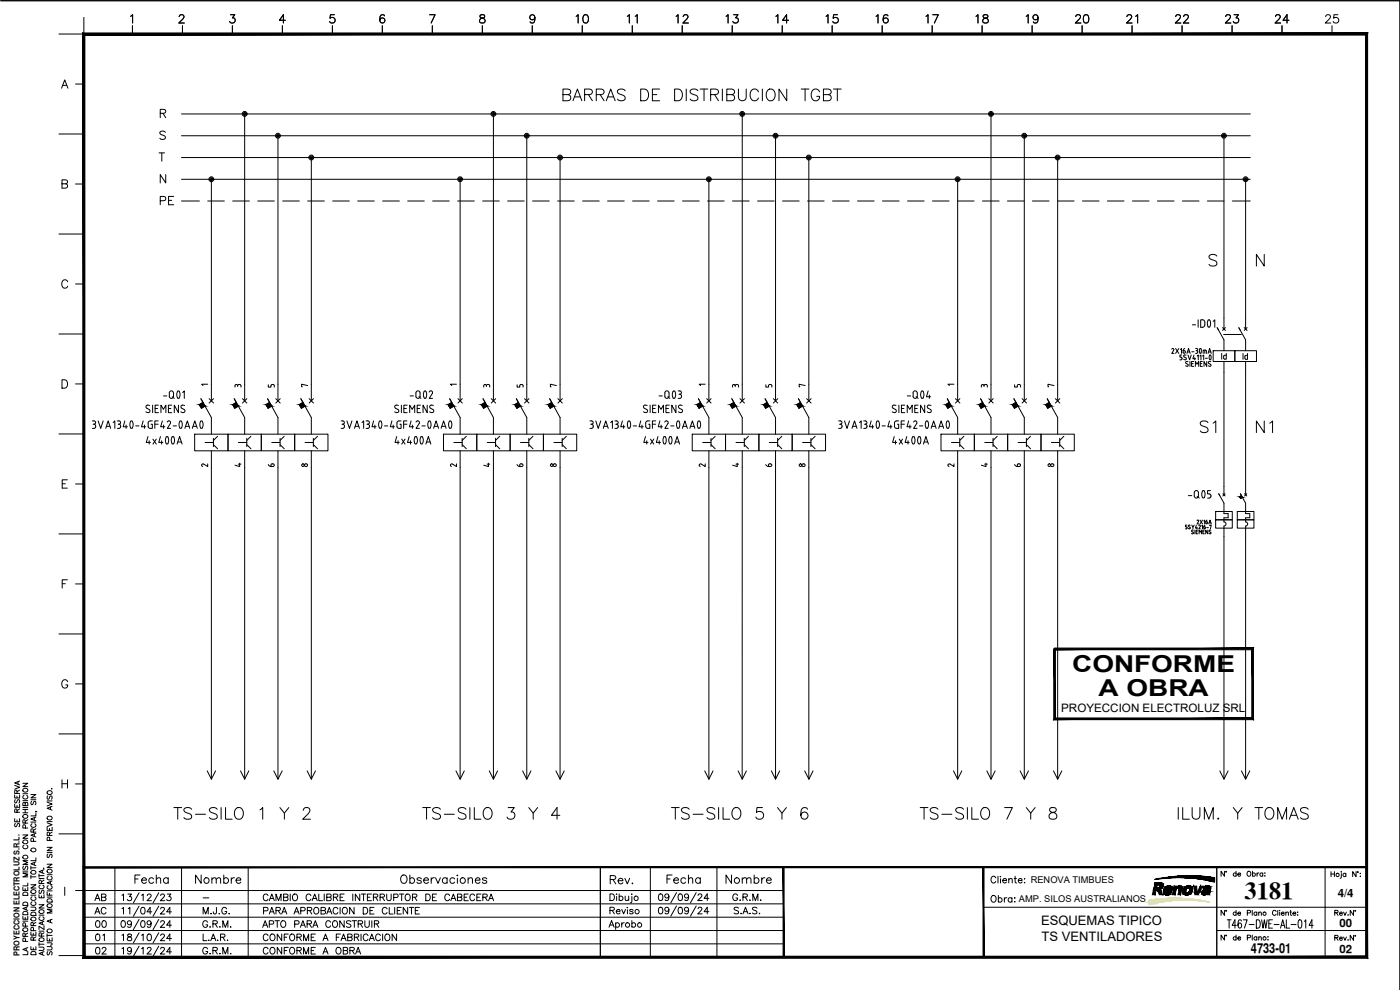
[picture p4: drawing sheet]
<svg xmlns="http://www.w3.org/2000/svg" width="420mm" height="297mm" viewBox="0 0 420 297" stroke-linecap="round" stroke-linejoin="round" font-family="sans-serif">
<defs><g id="words">
<text font-size="7.3" x="373.5" y="269.7">3181</text>
<g font-size="7.1">
<text x="167.9" y="31.4">BARRAS DE DISTRIBUCION TGBT</text>
<text x="51.2" y="246.9">TS-SILO 1 Y 2</text>
<text x="125.9" y="246.9">TS-SILO 3 Y 4</text>
<text x="200.7" y="246.9">TS-SILO 5 Y 6</text>
<text x="275.2" y="246.9">TS-SILO 7 Y 8</text>
<text x="352.8" y="246.9">ILUM. Y TOMAS</text>
</g>
<g font-size="7">
<text x="321.8" y="201.6">CONFORME</text>
<text x="329.7" y="208.8">A OBRA</text>
</g>
<g font-size="6.6">
<text x="359.5" y="130.9">S1</text>
<text x="376.1" y="130.9">N1</text>
</g>
<g font-size="5.7">
<text x="172.2" y="8.1">10</text>
<text x="187.3" y="8.1">11</text>
<text x="202.1" y="8.1">12</text>
<text x="217" y="8.1">13</text>
<text x="232.1" y="8.1">14</text>
<text x="246.9" y="8.1">15</text>
<text x="262.1" y="8.1">16</text>
<text x="276.9" y="8.1">17</text>
<text x="292.1" y="8.1">18</text>
<text x="306.9" y="8.1">19</text>
<text x="321.7" y="8.1">20</text>
<text x="337.3" y="8.1">21</text>
<text x="351.7" y="8.1">22</text>
<text x="366.9" y="8.1">23</text>
<text x="381.7" y="8.1">24</text>
<text x="396.9" y="8.1">25</text>
<text x="47.3" y="62.8">PE</text>
<text x="39.5" y="266.3">Fecha</text>
<text x="57.9" y="266.3">Nombre</text>
<text x="119.2" y="266.3">Observaciones</text>
<text x="182.4" y="266.3">Rev.</text>
<text x="199.3" y="266.3">Fecha</text>
<text x="217" y="266.3">Nombre</text>
</g>
<g font-size="5.3">
<text x="27.5" y="275.5">AC</text>
<text x="27.5" y="271.6">AB</text>
<text x="27.9" y="283.6">01</text>
<text x="27.9" y="287.5">02</text>
<text x="78" y="283.6">CONFORME A FABRICACION</text>
<text x="78" y="287.5">CONFORME A OBRA</text>
</g>
<g font-size="4.9">
<text x="79.7" y="141.1">6</text>
<text x="154.2" y="141.1">6</text>
<text x="229" y="141.1">6</text>
<text x="303.4" y="141.1">6</text>
<text x="219.1" y="271.3">G.R.M.</text>
<text x="27.9" y="279.4">00</text>
<text x="60" y="279.4">G.R.M.</text>
<text x="78" y="279.4">APTO PARA CONSTRUIR</text>
</g>
<g font-size="4.4">
<text x="369.4" y="109" transform="rotate(-90 369.4 109)">Id</text>
<text x="375.7" y="109" transform="rotate(-90 375.7 109)">Id</text>
<text x="7.1" y="249.4" transform="rotate(-90 7.1 249.4)">SE RESERVA</text>
</g>
<text font-size="4.1" x="375.4" y="285.9">4733-01</text>
<g font-size="4">
<text x="69.5" y="117.5">3</text>
<text x="79.7" y="117.5">5</text>
<text x="144.3" y="117.5">3</text>
<text x="154.2" y="117.5">5</text>
<text x="219.1" y="117.5">3</text>
<text x="229" y="117.5">5</text>
<text x="293.5" y="117.5">3</text>
<text x="303.7" y="117.5">5</text>
<text x="69.5" y="141.1">4</text>
<text x="144.3" y="141.1">4</text>
<text x="219.1" y="141.1">4</text>
<text x="293.5" y="141.1">4</text>
</g>
<g font-size="3.9">
<text x="312.4" y="277.6">ESQUEMAS TIPICO</text>
<text x="312.5" y="282.3">TS VENTILADORES</text>
</g>
<g font-size="3.5">
<text x="89.6" y="117.1">7</text>
<text x="164.4" y="117.1">7</text>
<text x="238.8" y="117.1">7</text>
<text x="313.6" y="117.1">7</text>
<text x="59.6" y="141.1">2</text>
<text x="89.6" y="141.1">8</text>
<text x="134.4" y="141.1">2</text>
<text x="164.4" y="141.1">8</text>
<text x="208.8" y="141.1">2</text>
<text x="238.8" y="141.1">8</text>
<text x="283.6" y="141.1">2</text>
<text x="313.6" y="141.1">8</text>
<text x="318.5" y="213.6">PROYECCION ELECTROLUZ SRL</text>
</g>
<g font-size="3.4">
<text x="401.5" y="269.2">4/4</text>
<text x="402" y="278">00</text>
<text x="402" y="286">02</text>
</g>
<g font-size="3.1">
<text x="59.6" y="116.8">1</text>
<text x="134.4" y="116.8">1</text>
<text x="208.8" y="116.8">1</text>
<text x="283.6" y="116.8">1</text>
</g>
<g font-size="2.8">
<text x="309.3" y="265">RENOVA TIMBUES</text>
<text x="305.8" y="270.6">AMP. SILOS AUSTRALIANOS</text>
</g>
<text font-size="2.6" x="60" y="270.6">-</text>
<text font-size="2.4" x="5.9" y="286.7" transform="rotate(-90 5.9 286.7)">PROYECCION ELECTROLUZ S.R.L.</text>
</g></defs>
<!-- layer: VENTANA APAGADA -->
<path d="M.2 .2h420v296.8v-296.8z" fill="none" stroke="#000" stroke-width=".3"/>
<!-- layer: Texto-rotulo -->
<g fill="none" stroke="#000" stroke-width=".3">
<path d="M17.7 10.2h7.5M39.2 4.9l.6-.5v2.5M39.8 7.7v2.5M53.8 5l.5-.6 .8 .2a.77 .77 0 0 1-.2 1.1l-1.2 1.2h1.6M54.8 7.7v2.5M69.2 4.4h1.3l-.8 1a.83 .83 0 0 1 .7 1.3 .83 .83 0 0 1-1.5-.3M69.7 7.7v2.5M84.8 7.7v2.5M85.6 6.1h-1.7l1.1-1.7v2.5M99.8 7.7v2.5M100.4 4.4h-1.2l-.2 1.1a.88 .88 0 0 1 1.4 0 .88 .88 0 0 1-.2 1.3 .88 .88 0 0 1-1.3-.4M114.7 7.7v2.5"/>
<path d="M115.4 4.8a.71 .71 0 0 0-1.1-.3 1.42 1.42 0 0 0 .5 2.4 .77 .77 0 0 0 .7-.8 .77 .77 0 0 0-.7-.7 .77 .77 0 0 0-.8 .7M128.9 4.4h1.7l-1.2 2.5M129.8 7.7v2.5M144.2 4.5a.49 .49 0 0 0 .2 .9 .91 .91 0 0 1 1 .3 .91 .91 0 0 1 0 1.1l-.9 .1a.71 .71 0 0 1-.6-.8 .71 .71 0 0 1 .7-.6l.5-.1a.52 .52 0 0 0 .3-.9zM144.8 7.7v2.5M159.7 7.7v2.5M160.5 5.2a.77 .77 0 0 1-1 .7 .77 .77 0 0 1-.3-1.2 .77 .77 0 0 1 1.2 .1 1.32 1.32 0 0 1-.8 2.1l-.5-.4M174.8 7.7v2.5M189.8 7.7v2.5M204.7 7.7v2.5M219.8 7.7v2.5M234.8 7.7v2.5"/>
<path d="M249.7 7.7v2.5M264.8 7.7v2.5M279.8 7.7v2.5M294.7 7.7v2.5M309.8 7.7v2.5M324.8 7.7v2.5M339.7 7.7v2.5M354.8 7.7v2.5M369.8 7.7v2.5M384.7 7.7v2.5M399.8 7.7v2.5M18.5 26.5l.9-2.5 1 2.5"/>
<path d="M18.8 25.6h1.2M22.7 25.2h2.5M17.7 40.2h7.5M18.6 55.1l1.4-.1 .3-.3-.1-.5-.5-.2h-1.1v2.5h1.1l.5-.3v-.8l-.5-.3M22.7 55.2h2.5M17.7 70.2h7.5M20.3 84.5a.92 .92 0 0 0-1-.5 .92 .92 0 0 0-.8 .9v.6a.92 .92 0 0 0 .8 1 .92 .92 0 0 0 1-.6M22.7 85.2h2.5M17.7 100.2h7.5M18.6 113.9h.8a1.35 1.35 0 0 1 .9 1.3 1.35 1.35 0 0 1-.9 1.3h-.8zM22.7 115.2h2.5M17.7 130.2h7.5"/>
<path d="M18.7 145.1h.9M20.2 144h-1.5v2.5h1.5M22.7 145.2h2.5M17.7 160.2h7.5M18.7 175.1h.9M20.2 174h-1.5v2.5M22.7 175.2h2.5M17.7 190.2h7.5M20.3 204.5a.92 .92 0 0 0-1-.6 .92 .92 0 0 0-.8 1v.6a.89 .89 0 0 0 .9 1 .89 .89 0 0 0 .9-1h-.6M22.7 205.2h2.5M17.7 220.2h7.5M18.6 234v2.5"/>
<path d="M18.6 235.1h1.7M20.3 234v2.5M22.7 235.2h2.5M17.7 250.2h7.5M19.4 266.2v2.5M22.7 267.2h2.5M36.6 272.6l.5-.3v1.9M36.6 276.3h.5a1.14 1.14 0 0 1 0 1.9h-.2a1.26 1.26 0 0 1-.3-1.9zM36.6 268.6l.5-.3v1.9M38.4 268.3h1.1l-.6 .7a.67 .67 0 0 1 .5 1.1 .67 .67 0 0 1-1.2-.2M38.5 272.6l.5-.3v1.9M39.5 276.9a.63 .63 0 0 1-.9 .6 .63 .63 0 0 1-.3-1 .63 .63 0 0 1 1 0l.2 .4a.96 .96 0 0 1-.8 1.3l-.4-.2"/>
<path d="M41.7 271.9l-1.7 3M41.7 275.9l-1.7 3M41.7 279.9l-1.7 3M41.7 267.9l-1.7 3M42.5 272.3h.5a1.14 1.14 0 0 1 0 1.9h-.2a1.26 1.26 0 0 1-.3-1.9zM42.5 276.3h.5a1.14 1.14 0 0 1 0 1.9h-.2a1.26 1.26 0 0 1-.3-1.9zM42.5 268.6l.5-.3v1.9M44.2 268.7l.2-.4h.6l.4 .5-1.3 1.4h1.3M45.4 276.9a.63 .63 0 0 1-.9 .6 .63 .63 0 0 1-.3-1 .63 .63 0 0 1 1.1 0l.1 .4a.96 .96 0 0 1-.8 1.3l-.4-.2M45.6 273.6h-1.5l1-1.3v1.9M47.6 271.9l-1.7 3M47.6 275.9l-1.7 3"/>
<path d="M47.6 279.9l-1.7 3M47.6 267.9l-1.7 3M48.2 272.7l.2-.4h.6l.4 .5-1.3 1.4h1.3M48.2 276.7l.2-.4h.6l.4 .5-1.3 1.4h1.3M48.2 268.7l.2-.4h.6l.4 .5-1.3 1.4h1.3M50.2 268.3h1.1l-.6 .7a.67 .67 0 0 1 .5 1.1 .67 .67 0 0 1-1.2-.2M51.5 273.6h-1.5l1-1.3v1.9M51.5 277.6h-1.5l1-1.3v1.9M61 274.2v-1.9l.7 1.9 .8-1.9v1.9M65 272.3l-.1 1.8-.7 .1-.2-.6M68 272.7a.74 .74 0 0 0-.8-.5 .74 .74 0 0 0-.6 .8 .83 .83 0 0 0 .2 1.1 .83 .83 0 0 0 1.1-.1l.1-.5h-.5M79.1 273.3l1.1-.1 .1-.8-1.2-.1v1.9"/>
<path d="M80.4 268.7a.73 .73 0 0 0-.8-.4 .73 .73 0 0 0-.6 .7 .83 .83 0 0 0 .3 1.1 .83 .83 0 0 0 1-.1l.1-.2M80.8 274.2l.8-1.9 .7 1.9M80.8 270.2l.8-1.9 .7 1.9M81.1 273.6h1M81.1 269.6h1M82.8 273.2l1.2-.1 .2-.5-.2-.3h-1.2v1.9M82.8 270.2v-1.9l.8 1.9 .7-1.9v1.9M83.5 273.2l.7 1M84.5 274.2l.8-1.9 .8 1.9M84.8 273.6h1M85.1 269.2l1.2-.1 .1-.5-.4-.3h-.9v1.9h1.2l.1-.6-.4-.4M87.1 268.3v1.9"/>
<path d="M88 268.5a.92 .92 0 0 1 1.3 .2 .92 .92 0 0 1-.2 1.3 .92 .92 0 0 1-1.3-.2 .92 .92 0 0 1 .2-1.3zM88.2 274.2l.8-1.9 .8 1.9M88.5 273.6h1M90.3 273.3l1.1-.1 .2-.3-.1-.5-1.2-.1v1.9M92.2 273.2l1.2-.1 .1-.7-1.3-.1v1.9M92.9 273.2l.7 1M93.3 268.7a.74 .74 0 0 0-.8-.5 .74 .74 0 0 0-.6 .8 .83 .83 0 0 0 .2 1.1 .83 .83 0 0 0 1.1-.1l.1-.2M93.7 270.2l.7-1.9 .8 1.9M94 269.6h.9M94.3 272.5a.94 .94 0 0 1 1.5 .6 .94 .94 0 0 1-1.1 1.1l-.6-.7zM95.7 268.3v1.9h1.1M96.4 273.2l1.1-.1 .2-.5-.2-.3h-1.1v1.9h1.1l.2-.6-.5-.4"/>
<path d="M97.3 268.3v1.9M98.1 274.2l.7-1.9 .8 1.9M98.1 269.2l1.1-.1 .2-.5-.5-.3h-.8v1.9h1.1l.2-.6-.5-.4M98.3 273.6h1M100.1 269.2l1.1-.1 .1-.7-1.2-.1v1.9M100.7 269.2l.7 1M101.4 272.7a.73 .73 0 0 0-.8-.4 .73 .73 0 0 0-.6 .7 .83 .83 0 0 0 .2 1.1 .83 .83 0 0 0 1.1-.1l.1-.2M102.1 272.3v1.9M102.1 269.2h.7M102.9 272.5a.94 .94 0 0 1 1.4 .6 .94 .94 0 0 1-1 1.1l-.6-.7zM103.3 268.3h-1.2v1.9h1.2M105.9 268.3v1.9"/>
<path d="M106.3 272.3v1.9l-1.4-1.9v1.9M108 268.3v1.9l-1.4-1.9v1.9M108.4 268.3h1.4M109 272.3h.7a1.07 1.07 0 0 1 .7 .9 1.07 1.07 0 0 1-.7 1h-.7zM109.1 268.3v1.9M110.3 269.2h.7M111 273.2h.8M111.5 268.3h-1.2v1.9h1.2M112.1 269.2l1.1-.1 .1-.7-1.2-.1v1.9M112.2 272.3h-1.2v1.9M112.7 269.2l.7 1M114.1 269.2l1.1-.1 .2-.5-.5-.3h-.8v1.9"/>
<path d="M114.7 269.2l.7 1M116.1 268.3v1.4l.5 .5a.62 .62 0 0 0 .8-.5v-1.4M116.2 272.7a.74 .74 0 0 0-.9-.5 .74 .74 0 0 0-.6 .8 .83 .83 0 0 0 .3 1.1 .83 .83 0 0 0 1.1-.1l.1-.2M116.8 272.3v1.9h1.2M118.2 269.3l1.1-.1 .1-.8-1.2-.1v1.9M118.4 272.3v1.9M119.2 273.2h.8M120.4 272.3h-1.2v1.9h1.2M120.5 268.3v1.9M121.8 268.5a.94 .94 0 0 1 1.4 .6 .94 .94 0 0 1-1 1.1l-.6-.7zM122.3 272.3v1.9l-1.3-1.9v1.9M122.8 272.3h1.4"/>
<path d="M123.5 272.3v1.9M123.8 269.2l1.1-.1 .2-.5-.5-.3h-.8v1.9M124.4 269.2l.7 1M124.6 273.2h.8M125.9 272.3h-1.3v1.9h1.3M127.8 268.3h.6a1.06 1.06 0 0 1 .7 .9 1.06 1.06 0 0 1-.7 1h-.6zM129.8 269.2h.7M131 268.3h-1.2v1.9h1.2M134.9 268.7a.73 .73 0 0 0-.8-.4 .73 .73 0 0 0-.6 .7 .83 .83 0 0 0 .2 1.1 .83 .83 0 0 0 1.1-.1l.1-.2M135.3 270.2l.8-1.9 .7 1.9M135.6 269.6h.9M137.3 269.2l1.1-.1 .1-.7-1.2-.1v1.9l1.2-.1v-.7l-.3-.2"/>
<path d="M139.3 269.2h.8M140.5 268.3h-1.2v1.9h1.2M142.4 268.7a.73 .73 0 0 0-.8-.4 .73 .73 0 0 0-.6 .7 .83 .83 0 0 0 .3 1.1 .83 .83 0 0 0 1-.1l.1-.2M143.1 269.2h.8M144.3 268.3h-1.2v1.9h1.2M144.9 269.2l1.2-.1 .1-.7-1.3-.1v1.9M145.6 269.2l.6 1M146.6 270.2l.8-1.9 .7 1.9M146.9 269.6h1M182.8 278.2l.7-2 .8 2M183 268.2h.7a1.07 1.07 0 0 1 .7 1 1.07 1.07 0 0 1-.7 1h-.7zM183 273.2l1.2-.1 .1-.7-1.3-.2v2"/>
<path d="M183 277.5h1M183.7 273.2l.7 1M184.8 277.2a.64 .64 0 0 1 .9-.1 .64 .64 0 0 1 0 .9 .64 .64 0 0 1-.9-.1M184.8 276.9v2M185 268.3h.1zM185 273.4h1.1a.63 .63 0 0 0-.7-.5 .63 .63 0 0 0-.6 .7 .63 .63 0 0 0 .6 .6l.7-.3M185.1 269v1.2M185.8 269.2a.64 .64 0 0 1 1-.1 .64 .64 0 0 1 0 .9 .64 .64 0 0 1-1-.1M185.8 268.2v2M186.6 272.9l.6 1.3 .5-1.3M186.6 276.9v1.3M187.3 276.9l-.4 .1-.3 .4"/>
<path d="M187.6 268.9l.1 1.2 .5 .1 .5-.4M188.2 272.3h.2zM188.3 273v1.2M188.7 268.9v1.3M189.5 268.3h.2zM189.6 269v1.5l-.1 .3-.4 .1M189.6 277.2a.64 .64 0 0 1 1-.1 .64 .64 0 0 1 0 .9 .64 .64 0 0 1-1-.1M189.6 276.2v2M190 273.2l-.4-.3-.5 .1v.4l.8 .2 .1 .3-.4 .3-.6-.3M297.6 269l.2-.2a.93 .93 0 0 1 1.2 .9 .93 .93 0 0 1-1.2 .9l-.4-.7zM298.9 263.4a.74 .74 0 0 0-.9-.5 .74 .74 0 0 0-.6 .8v.5a.74 .74 0 0 0 .6 .7 .74 .74 0 0 0 .9-.5M299.5 262.9v2"/>
<path d="M299.6 269.6a.63 .63 0 0 1 .9-.1 .63 .63 0 0 1 0 1 .63 .63 0 0 1-.9-.1M299.6 268.7v2M300.3 262.9v.2zM300.3 263.7v1.2M300.9 264.2h1.2a.61 .61 0 0 0-.9-.6 .61 .61 0 0 0-.2 1l.4 .3 .7-.3M301.4 269.4v1.3M302.2 269.4a.62 .62 0 0 0-.8 .5M302.7 264l.5-.4 .5 .1 .1 1.2M302.7 263.6v1.3M303.7 269.6a.64 .64 0 0 0-.9-.1 .64 .64 0 0 0 0 1 .64 .64 0 0 0 .9-.1M303.7 269.4v1.3M304.4 263.6h.6"/>
<path d="M304.5 269.4h.2zM304.5 270.5v.2zM304.7 262.9v1.6v.3l.4 .1M305.6 264.2h1.1a.65 .65 0 0 0-.7-.6 .65 .65 0 0 0-.5 .7 .65 .65 0 0 0 .6 .6l.6-.3M307.4 263.7h.2zM307.4 264.8h.2zM367.5 273.1v1.5l-1-1.5v1.5M367.5 261.4v1.5l-1-1.5v1.5M371 273.9a.48 .48 0 0 0-.7-.1 .48 .48 0 0 0 0 .7 .48 .48 0 0 0 .7-.1M371 262.1a.48 .48 0 0 0-.7 0 .48 .48 0 0 0 0 .7 .48 .48 0 0 0 .7-.1M371 261.4v1.5M371 273.1v1.5"/>
<path d="M371.5 274.1h.8a.47 .47 0 0 0-.6-.3 .47 .47 0 0 0-.2 .7 .47 .47 0 0 0 .7 .1l.1-.2M371.5 262.3h.8a.47 .47 0 0 0-.7-.3 .47 .47 0 0 0 .1 .8l.3 .1 .3-.2M374.3 273.9h.9l.1-.5-.3-.3h-.7v1.5M374.4 261.6l.1-.1a.68 .68 0 0 1 .9 .7 .68 .68 0 0 1-1 .5zM375.8 273.1v1.5M375.9 262.1a.47 .47 0 0 1 .7 0 .47 .47 0 0 1 0 .7 .47 .47 0 0 1-.7-.1M375.9 261.4v1.5M377.2 273.9a.48 .48 0 0 0-.7-.1 .48 .48 0 0 0 0 .7 .48 .48 0 0 0 .7-.1M377.2 273.6v1M377.3 261.9v1M377.8 273.9l.3-.3 .4 .1v.9M377.8 273.6v1"/>
<path d="M377.8 261.9l-.3 .1-.2 .3M379 262.1a.48 .48 0 0 0-.7 0 .48 .48 0 0 0 0 .7 .48 .48 0 0 0 .7-.1M379 261.9v1M379.6 261.9h.1M379.6 262.8h.1M383 273.5a.56 .56 0 0 0-.7-.4 .56 .56 0 0 0-.4 .6 .63 .63 0 0 0 .2 .8 .63 .63 0 0 0 .8-.1l.1-.1M383.5 273.1v1.5M384 273.2h.1M384 273.7v.9M384.5 274.1h.9a.48 .48 0 0 0-.5-.4 .48 .48 0 0 0-.5 .5 .48 .48 0 0 0 .5 .4l.5-.2M385.9 273.9l.3-.3 .4 .1 .1 .9M385.9 273.6v1"/>
<path d="M387.1 273.6h.5M387.3 273.1v1.2l.4 .3M388 274.1h.9a.47 .47 0 0 0-.7-.3 .47 .47 0 0 0-.2 .7 .47 .47 0 0 0 .7 .1l.2-.2M389.5 273.6h.1M389.5 274.5h.1M399.5 261.5v1.5M399.5 262.2h1M400.5 261.5v1.5M400.6 273.9l.8-.1 .1-.5-.9-.2v1.5M401.1 273.9l.5 .7M402 274.1h.9a.48 .48 0 0 0-.6-.4 .48 .48 0 0 0-.4 .5 .48 .48 0 0 0 .5 .4l.5-.2M402.5 261.6h.1"/>
<path d="M402.5 262.1v1.1l-.3 .3M403.2 273.6l.4 1 .5-1M403.9 262.2a.48 .48 0 0 0-.7 0 .48 .48 0 0 0 0 .7 .48 .48 0 0 0 .7-.1M403.9 262v1M404.6 274.5h.1M406.2 273.1v1.5l-1-1.5v1.5M407 261.5v1.5l-1-1.5v1.5M408.2 262h.1M408.2 262.9h.1M17.7 286.7h7.5M36.6 280.6l.5-.3v1.9M36.6 284.6l.5-.3v1.9"/>
<path d="M38.4 280.3v.6l.9 .3 .2 .4a.67 .67 0 0 1-.6 .7 .67 .67 0 0 1-.7-.7l1.3-.9-.2-.4zM39.5 284.9a.63 .63 0 0 1-.9 .6 .63 .63 0 0 1-.3-1 .63 .63 0 0 1 1 0l.2 .4a.96 .96 0 0 1-.8 1.3l-.4-.2M41.7 283.9l-1.7 3M42.5 280.6l.5-.3v1.9M42.5 284.6l.5-.3v1.9M44.2 284.7l.2-.4h.6l.4 .5-1.3 1.4h1.3M44.4 280.3h.5a1.14 1.14 0 0 1 0 1.9h-.2a1.26 1.26 0 0 1-.3-1.9zM47.6 283.9l-1.7 3M48.2 280.7l.2-.4h.6l.4 .5-1.3 1.4h1.3M48.2 284.7l.2-.4h.6l.4 .5-1.3 1.4h1.3M51.5 281.6h-1.5l1-1.3v1.9M51.5 285.6h-1.5l1-1.3v1.9"/>
<path d="M61 280.3v1.9h1.1M62.3 284.7a.74 .74 0 0 0-.9-.5 .74 .74 0 0 0-.5 .8 .83 .83 0 0 0 .2 1.1 .83 .83 0 0 0 1.1-.1l.1-.5h-.5M62.6 282.2h.2zM62.9 286.2h.2zM63.2 282.2l.8-1.9 .8 1.9M63.5 281.6h1M63.9 285.2l1.1-.1 .2-.7-1.3-.1v1.9M64.6 285.2l.6 1M65.2 282.2h.2zM66 286.1v.1zM66.2 281.2l1.1-.1 .1-.7-1.2-.1v1.9M66.9 286.2v-1.9l.7 1.9 .8-1.9v1.9"/>
<path d="M66.9 281.2l.6 1M68.3 282.1v.1zM69.2 286.1v.1zM367.5 280.6v1.5l-1-1.5v1.5M371 281.3a.48 .48 0 0 0-.7-.1 .48 .48 0 0 0 0 .7 .48 .48 0 0 0 .7-.1M371 280.6v1.5M371.5 281.5h.8a.43 .43 0 0 0-.4-.5 .43 .43 0 0 0-.4 .5l.3 .6 .5-.3M374.3 281.4l.9-.1v-.6l-.9-.1v1.5M375.8 280.6v1.5M377.2 281.3a.48 .48 0 0 0-.7-.1 .48 .48 0 0 0 0 .7 .48 .48 0 0 0 .7-.1M377.2 281.1v1M377.8 281.4l.3-.3h.4v1"/>
<path d="M377.8 281.1v1M380.5 281.1h.1M380.5 281.9h.1M400.6 281.4l.8-.1 .1-.5-.9-.2v1.5M401.1 281.4l.5 .7M402 281.6h.9a.48 .48 0 0 0-.6-.4 .48 .48 0 0 0-.4 .5 .48 .48 0 0 0 .5 .4l.5-.2M403.2 281.1l.4 1 .5-1M404.6 282h.1M406.2 280.6v1.5l-1-1.5v1.5"/>
<circle cx="188.3" cy="277.5" r=".67"/>
<circle cx="190.9" cy="269.5" r=".66"/>
<circle cx="191.2" cy="273.5" r=".66"/>
<circle cx="191.9" cy="277.5" r=".66"/>
<circle cx="368" cy="261.6" r=".14"/>
<circle cx="368" cy="273.3" r=".14"/>
<circle cx="379.5" cy="274.1" r=".49"/>
<circle cx="401.4" cy="262.5" r=".5"/>
<circle cx="406.7" cy="273.3" r=".14"/>
<circle cx="407.4" cy="261.7" r=".14"/>
<circle cx="368" cy="280.7" r=".14"/>
<circle cx="379.5" cy="281.5" r=".49"/>
<circle cx="406.7" cy="280.8" r=".14"/>
</g>
<!-- layer: 0 -->
<g fill="#000" stroke="#000" stroke-width=".3">
<path d="M347.6 266.5h1.1zM348.2 265.8h.8zM350.1 268.5h.3zM351 266.5h.7zM353.5 265.9h1zM353.7 266.5h1zM353.8 265.9h.6zM355.5 263.3h9zM357 266.5h.9zM356.2 262.7h1.5zM361.1 268.5h.5zM361.3 266.5h.2z"/>
<path d="M362 264.1h2.5v.3zM362 265.9h.8zM362.4 266.4h.9z"/>
<path d="M316.5 194.4v.6l59.7-.6zM316.5 195l59.7-.6-.5 .6zM376.2 194.4l-.5 .6 .5 20.9zM375.7 195l.5 20.9-.5-.5zM316.3 215.9h59.9l-.5-.5zM316.7 215.4h59l-59.4 .5zM316.3 194.7v21.2l.4-.5zM316.3 194.7h.4v20.7z"/>
<path d="M235 260.2l.3 27v-27zM235 260.2l.3 27h-.3z"/>
<path d="M295 260.2l.3 27v-27zM295 260.2l.3 27h-.3z"/>
<path d="M346.2 267.1l.4 1.3 .4-1.3zM346.2 267.1l.4 1.3h-.8z"/>
<path d="M346.5 265.5l.6 1 .2-1zM346.5 265.5l.6 1h-.8z"/>
<path d="M346.6 263.9l1.2-.2zM346.6 263.9l.9-.2z"/>
<path d="M346.2 266.8l1.9 .1zM346.2 266.8l1.9 .1z"/>
<path d="M346.2 266.9h1.9zM346.2 266.9h1.9z"/>
<path d="M346.7 264.8h1.4zM346.7 264.8h1.4z"/>
<path d="M346.7 264.8l1.5 .1zM346.7 264.8l1.5 .1z"/>
<path d="M346.2 266.8h1.9zM346.2 266.8h1.8zM346.2 266.8h1.8zM346.2 266.8h1.8z"/>
<path d="M346.2 266.9l2 .1zM346.2 266.9l2 .1z"/>
<path d="M346.2 267h2.1zM346.2 267h2.1z"/>
<path d="M346.7 264.9h1.7zM346.7 264.9h1.7z"/>
<path d="M346.2 266.7h2.1zM346.2 266.7l1.9 .1z"/>
<path d="M346.2 267l2.1 .1zM346.2 267l2.1 .1z"/>
<path d="M347.2 267.1h1.1zM347.2 267.1h1.1z"/>
<path d="M347.3 267.1h1zM347.3 267.1h1z"/>
<path d="M347.3 267.1l1 .1zM347.3 267.1l1 .1z"/>
<path d="M347.4 267.2h.9zM347.4 267.2h.9z"/>
<path d="M347.4 267.2h.9zM347.4 267.2h.9z"/>
<path d="M347.4 267.2h1zM347.4 267.2h1z"/>
<path d="M346.7 264.9h1.8zM346.7 264.9h1.8z"/>
<path d="M346.2 266.7h2.2zM346.2 266.7h2.1z"/>
<path d="M347.5 267.2l.9 .1zM347.5 267.2l.9 .1z"/>
<path d="M347.5 267.3h.9zM347.5 267.3h.9z"/>
<path d="M347.5 267.3l.9 .1zM347.5 267.3l.9 .1z"/>
<path d="M347.5 267.4h.9zM347.5 267.4h.9z"/>
<path d="M347.5 267.4l1 .1zM347.5 267.4l1 .1z"/>
<path d="M346.3 266.6h2.2zM346.3 266.6l2.1 .1z"/>
<path d="M347.8 263.7l.7-.1zM347.5 263.7l.4-.1z"/>
<path d="M346.7 264.9h1.9zM346.7 264.9h1.9z"/>
<path d="M347.6 267.5l1.3 .9-.4-.9zM347.6 267.5l1.3 .9h-1z"/>
<path d="M346.3 266.6h2.3zM346.3 266.6h2.2z"/>
<path d="M346.6 264.9l2.1 .1zM346.6 264.9l2.1 .1z"/>
<path d="M346.6 265h2.2zM346.6 265h2.2z"/>
<path d="M346.3 266.5h2.4zM346.3 266.5h2.4z"/>
<path d="M346.3 266.5h2.4zM346.3 266.5l2.3 .1z"/>
<path d="M347.7 266.4h1zM347.6 266.5h1.1zM347.5 266.5h1.2z"/>
<path d="M347.8 266.4h.9zM347.7 266.4h1z"/>
<path d="M346.6 265l2.2 .1zM346.6 265l2.2 .1z"/>
<path d="M347.8 266.4h1zM347.8 266.4h.9z"/>
<path d="M347.9 266.3h.9zM347.8 266.4h1z"/>
<path d="M347.9 266.3h.9zM347.9 266.3h.9z"/>
<path d="M346.6 265.1h2.3zM346.6 265.1h2.3z"/>
<path d="M348 266.2h.9zM347.9 266.3h.9z"/>
<path d="M346.6 265.1l2.4 .1zM346.6 265.1l2.4 .1z"/>
<path d="M348 266.2h.9zM348 266.2h.9z"/>
<path d="M348.1 266.1h.8zM348.1 266.1l.8 .1z"/>
<path d="M346.6 265.2h2.4zM346.6 265.2h2.4z"/>
<path d="M348.1 266.1h.9zM348.1 266.1h.8z"/>
<path d="M348.1 266h.9zM348.1 266l.9 .1z"/>
<path d="M346.6 265.2l2.4 .1zM346.6 265.2l2.4 .1z"/>
<path d="M348.1 265.9h.9zM348.1 265.9l.9 .1z"/>
<path d="M348.2 265.9h.8zM348.2 265.9h.8z"/>
<path d="M346.6 265.3l2.5 .1zM346.6 265.3l2.5 .1z"/>
<path d="M348.2 265.8h.8zM348.2 265.8h.8z"/>
<path d="M348.2 265.8h.8zM348.2 265.8l.8 .1z"/>
<path d="M346.5 265.4l2.6 .1zM346.5 265.4l2.6 .1z"/>
<path d="M347.7 265.5h1.4zM347.7 265.5h1.4z"/>
<path d="M347.8 265.5h1.3zM347.8 265.5h1.3z"/>
<path d="M347.9 265.5h1.2zM347.9 265.5h1.2z"/>
<path d="M348.1 265.6l1 .1zM348.1 265.6l1 .1zM348.2 265.7h.9zM348.2 265.7h.9z"/>
<path d="M348.2 265.7h.9zM348.2 265.7l.8 .1zM348.2 265.8h.8z"/>
<path d="M348.3 263.6h.8zM347.9 263.6h.6z"/>
<path d="M348 265.5h1.1zM348 265.5h1.1z"/>
<path d="M348 265.5l1.1 .1zM348 265.5l1.1 .1z"/>
<path d="M348.1 265.6h1zM348.1 265.6h1z"/>
<path d="M348.1 265.6h1zM348.1 265.6h1z"/>
<path d="M349.2 267.4l.7 .1zM349.2 267.4l.7 .1z"/>
<path d="M349.2 267.5l.7 .1zM349.2 267.5l.7 .1z"/>
<path d="M349.2 267.6h.8zM349.2 267.6h.8z"/>
<path d="M349.2 267.4h.8zM349.2 267.4h.7z"/>
<path d="M349.2 267.6l.8 .1zM349.2 267.6l.8 .1zM349.2 267.7h.8zM349.2 267.7h.8z"/>
<path d="M349.2 267.7l.8 .1zM349.2 267.7l.8 .1z"/>
<path d="M349.2 267.8h.9zM349.2 267.8h.9z"/>
<path d="M349.2 267.8h.9zM349.2 267.8h.9z"/>
<path d="M349.4 266.8h.7zM349.4 266.8l.7 .1z"/>
<path d="M349.2 267.8l1 .1zM349.2 267.8l1 .1z"/>
<path d="M350.1 268.5h.3zM350.1 268.5h.3z"/>
<path d="M349.4 266.7h.8zM349.4 266.7l.7 .1zM349.4 266.8h.7zM349.4 266.8h.7z"/>
<path d="M349.2 267.9h1zM349.2 267.9h1z"/>
<path d="M349.2 267.9h1.1zM349.2 267.9h1.1z"/>
<path d="M349.5 266.6h.7zM349.5 266.6l.7 .1zM349.4 266.7h.8zM349.4 266.7h.8z"/>
<path d="M349.2 267.9h1.2zM349.2 267.9h1.2z"/>
<path d="M349.5 266.5h.8zM349.5 266.5l.7 .1zM349.5 266.6h.7zM349.5 266.6h.7z"/>
<path d="M349.5 266.5h.9zM349.5 266.5h.8z"/>
<path d="M349 263.4h1.4zM348.3 263.6h.8z"/>
<path d="M349.2 267.9l1.3 .1zM349.2 267.9l1.3 .1z"/>
<path d="M349.6 266.4h.9zM349.6 266.4l.8 .1zM349.5 266.5h.9zM349.5 266.5h.9z"/>
<path d="M349.6 266.4h.9zM349.6 266.4h.9z"/>
<path d="M350 268.5h.5zM350 268.5h.4z"/>
<path d="M350 268.5h.5zM350 268.5h.5z"/>
<path d="M349.7 266.4h.9zM349.6 266.4h.9z"/>
<path d="M349.9 268.5h.7zM349.9 268.5h.6z"/>
<path d="M349.7 266.3h1zM349.7 266.3h1z"/>
<path d="M349.7 266.3h1zM349.7 266.3l.9 .1z"/>
<path d="M349.8 268.5h.9zM349.8 268.5h.8z"/>
<path d="M349.8 268.5h1zM349.8 268.5h.9z"/>
<path d="M350.8 265.8h.2zM350.7 265.8h.3z"/>
<path d="M349.7 268.4h1.2zM349.7 268.4h1.2z"/>
<path d="M349.7 268.4h1.2zM349.7 268.4l1.1 .1z"/>
<path d="M350.7 265.8h.3zM350.6 265.8h.4z"/>
<path d="M349.7 268.4h1.3zM349.7 268.4h1.2z"/>
<path d="M350.6 265.8h.5zM350.6 265.8h.5z"/>
<path d="M350.6 265.8l.6 .1zM350.5 265.9h.7z"/>
<path d="M349.6 268.4h1.5zM349.6 268.4h1.4zM349.7 268.4h1.3zM349.7 268.4h1.3z"/>
<path d="M349.5 268.4h1.6zM349.5 268.4h1.6z"/>
<path d="M350.5 265.9h.7zM350.5 265.9h.7z"/>
<path d="M349.2 263.4h2zM349 263.4h1.4z"/>
<path d="M350.5 265.9h.8zM350.4 265.9h.9z"/>
<path d="M349.5 268.3h1.7zM349.5 268.3h1.7z"/>
<path d="M349.5 268.3h1.7zM349.5 268.3l1.6 .1z"/>
<path d="M349.4 268.2h1.8zM349.4 268.2l1.8 .1z"/>
<path d="M349.3 268.2h1.9zM349.3 268.2h1.9z"/>
<path d="M350.4 265.9h.9zM350.4 265.9h.9z"/>
<path d="M349.3 268.1h2zM349.3 268.1l1.9 .1z"/>
<path d="M350.8 267.9h.5zM350.7 267.9h.6z"/>
<path d="M350.7 267.9l.6 .1zM350.5 268h.8z"/>
<path d="M349.2 268h2.1zM349.2 268h2.1z"/>
<path d="M349.3 268h2zM349.3 268l2 .1z"/>
<path d="M350.4 265.9h.9zM350.3 265.9h1z"/>
<path d="M351.2 267.8l.1 .1zM351 267.9h.3z"/>
<path d="M351 267.9h.3zM350.9 267.9h.4z"/>
<path d="M350.9 267.9h.4zM350.8 267.9h.5z"/>
<path d="M350.3 265.9h1.1zM350.2 265.9h1.2z"/>
<path d="M350.2 265.9l1.2 .1zM350.2 266h1.2z"/>
<path d="M350.2 266h1.3zM350.1 266h1.4z"/>
<path d="M350.1 266h1.4zM350.1 266h1.4z"/>
<path d="M350.1 266l1.4 .1zM350.1 266l1.4 .1z"/>
<path d="M350 266.1h1.6zM349.9 266.1h1.7z"/>
<path d="M349.9 266.1h1.7zM349.9 266.1h1.7z"/>
<path d="M349.9 266.1l1.7 .1zM349.9 266.1l1.7 .1z"/>
<path d="M349.9 266.2h1.7zM349.8 266.2h1.8z"/>
<path d="M349.8 266.2h1.9zM349.8 266.2h1.9z"/>
<path d="M349.8 266.2h1.9zM349.8 266.2h1.9z"/>
<path d="M349.8 266.2l1.9 .1zM349.7 266.3h2z"/>
<path d="M349.2 267.3h2.5zM349.2 267.3l2.4 .1z"/>
<path d="M349.4 263.3h2.3zM349.2 263.4h2z"/>
<path d="M349.2 267.2h2.5zM349.2 267.2l2.5 .1z"/>
<path d="M349.7 266.3h2zM349.7 266.3h2z"/>
<path d="M349.7 266.3h2zM349.7 266.3h2z"/>
<path d="M350.7 266.3h1zM350.7 266.3h1z"/>
<path d="M349.3 267l2.4 .1zM349.3 267l2.4 .1z"/>
<path d="M349.3 267.1h2.4zM349.3 267.1l2.4 .1z"/>
<path d="M350.8 266.3l.9 .1zM350.8 266.3l.9 .1z"/>
<path d="M350.9 266.4h.8zM350.9 266.4h.8z"/>
<path d="M350.9 266.4h.8zM350.9 266.4h.8z"/>
<path d="M350.9 266.4l.8 .1zM350.9 266.4l.8 .1z"/>
<path d="M349.3 266.9l2.4 .1zM349.3 266.9l2.4 .1z"/>
<path d="M349.3 267h2.4zM349.3 267h2.4z"/>
<path d="M351 266.5h.7zM351 266.5h.7zM351 266.5h.7z"/>
<path d="M351 266.5l.8 .1zM351 266.5l.8 .1zM351 266.6h.8zM351 266.6h.8z"/>
<path d="M351 266.9h.7zM351 266.9h.7z"/>
<path d="M349.3 266.9h2.4zM349.3 266.9h2.4z"/>
<path d="M351 266.6l.8 .1zM351 266.6l.8 .1z"/>
<path d="M351 266.7l.8 .1zM351 266.7l.8 .1z"/>
<path d="M351 266.8h.8zM351 266.8l.7 .1z"/>
<path d="M349.7 263.3h3.3zM349.4 263.3h2.3z"/>
<path d="M352.2 267l.4 1.4 .4-1.4zM352.2 267l.4 1.4h-.8z"/>
<path d="M352.2 266.9h.8zM352.2 266.9l.8 .1z"/>
<path d="M352.2 266.8h.8zM352.2 266.8l.8 .1z"/>
<path d="M352.2 266.7h.9zM352.2 266.7l.8 .1z"/>
<path d="M352.3 266.6h.9zM352.3 266.6l.8 .1z"/>
<path d="M352.4 265.9l.7 .4 .1-.4zM352.4 265.9l.7 .4h-.8z"/>
<path d="M352.3 266.6h.9zM352.3 266.6h.9z"/>
<path d="M352.3 266.5h1zM352.3 266.5l.9 .1z"/>
<path d="M352.3 266.4h1.1zM352.3 266.4h1.3z"/>
<path d="M352.3 266.4h1.1zM352.3 266.4l1 .1z"/>
<path d="M354 265.8h.2zM354 265.8h.2z"/>
<path d="M354 265.8h.3zM353.9 265.8h.4z"/>
<path d="M349.7 263.3h4.5zM349.7 263.3h3.3z"/>
<path d="M353.9 265.8h.4zM353.9 265.8h.4z"/>
<path d="M353.9 265.8l.5 .1zM353.8 265.9h.6zM353.7 265.9h.7z"/>
<path d="M353.7 265.9h.8zM353.6 265.9h.9z"/>
<path d="M353.6 265.9h.9zM353.5 265.9h1zM353.5 265.9h1z"/>
<path d="M353.5 265.9l1.1 .1zM353.4 266h1.2z"/>
<path d="M353.4 266h1.2zM353.4 266h1.2z"/>
<path d="M353.4 266l1.2 .1zM353.4 266l1.2 .1z"/>
<path d="M353.4 266.1h1.2zM353.4 266.1h1.2z"/>
<path d="M353.3 266.1l1.4 .1zM353.3 266.1l1.4 .1z"/>
<path d="M353.9 267l.4 1.4 .3-1.4zM353.9 267l.4 1.4h-.8z"/>
<path d="M353.9 266.9h.8zM353.9 266.9l.7 .1z"/>
<path d="M353.3 266.2h1.4zM353.2 266.2h1.5z"/>
<path d="M353.2 266.2h1.5zM353.2 266.2h1.5z"/>
<path d="M353.9 266.8h.8zM353.9 266.8l.8 .1z"/>
<path d="M353.2 266.2l1.5 .1zM353.2 266.2l1.5 .1z"/>
<path d="M352.3 266.3h2.4zM352.3 266.3h2.4z"/>
<path d="M353.9 266.6l.8 .1zM353.9 266.6l.8 .1z"/>
<path d="M353.9 266.7h.8zM353.9 266.7h.8z"/>
<path d="M353.9 266.7h.8zM353.9 266.7l.8 .1z"/>
<path d="M352.3 266.3l2.4 .1zM352.3 266.3l2.4 .1z"/>
<path d="M353.6 266.4h1.1zM353.6 266.4h1.1z"/>
<path d="M353.6 266.4l1.1 .1zM353.6 266.4l1.1 .1zM353.7 266.5h1z"/>
<path d="M353.7 266.5h1zM353.7 266.5h1z"/>
<path d="M353.8 266.5l.9 .1zM353.8 266.5l.9 .1zM353.8 266.6h.9zM353.8 266.6h.9z"/>
<path d="M353.8 266.6h.9zM353.8 266.6h.9z"/>
<path d="M355 267.3h.8zM355 267.3h.8z"/>
<path d="M355 267.3l.8 .1zM355 267.3l.8 .1z"/>
<path d="M355 267.4h.8zM355 267.4h.8z"/>
<path d="M355 267.4l.8 .1zM355 267.4l.8 .1z"/>
<path d="M355 267.5l.8 .1zM355 267.5l.8 .1z"/>
<path d="M355 267.6h.9zM355 267.6h.9z"/>
<path d="M355 267.2h.9zM355 267.2h.9z"/>
<path d="M355 267.2h.9zM355 267.2l.8 .1z"/>
<path d="M355 267.6l.9 .1zM355 267.6l.9 .1z"/>
<path d="M355 267.7h.9zM355 267.7h.9z"/>
<path d="M355 267.7l.9 .1zM355 267.7l.9 .1zM355 267.8h.9zM355 267.8h.9z"/>
<path d="M355.1 267h.8zM355.1 267l.8 .2zM355 267.2h.9zM355 267.2h.9z"/>
<path d="M355.1 266.9h.8zM355.1 266.9l.8 .1z"/>
<path d="M355 267.8h1zM355 267.8h1z"/>
<path d="M355.2 266.8h.8zM355.2 266.8l.7 .1zM355.1 266.9h.8zM355.1 266.9h.8z"/>
<path d="M355 267.8l1.1 .1zM355 267.8l1.1 .1z"/>
<path d="M355.2 266.7h.9zM355.2 266.7l.8 .1zM355.2 266.8h.8zM355.2 266.8h.8z"/>
<path d="M355.2 266.7h.9zM355.2 266.7h.9z"/>
<path d="M355 267.9h1.1zM355 267.9h1.1z"/>
<path d="M355.3 266.6h.9zM355.3 266.6l.8 .1z"/>
<path d="M355.3 266.6h.9zM355.3 266.6h.9z"/>
<path d="M355 267.9h1.2zM355 267.9h1.2z"/>
<path d="M355 267.9h1.3zM355 267.9h1.3z"/>
<path d="M355.3 266.6h.9zM355.3 266.6h.9z"/>
<path d="M355.3 266.5h1zM355.3 266.5l.9 .1z"/>
<path d="M356 268.5h.3zM356 268.5h.2z"/>
<path d="M355.9 268.5h.4zM355.9 268.5h.4z"/>
<path d="M355.4 266.5h1zM355.4 266.5h1z"/>
<path d="M355.4 266.5h1zM355.4 266.5h.9z"/>
<path d="M355.9 268.5h.5zM355.9 268.5h.4z"/>
<path d="M355.8 268.5h.6zM355.8 268.5h.6z"/>
<path d="M355.4 266.4h1.1zM355.4 266.4h1.2z"/>
<path d="M355.4 266.4h1.1zM355.4 266.4l1 .1z"/>
<path d="M355.7 268.5h.8zM355.7 268.5h.7z"/>
<path d="M355.7 268.5h.9zM355.7 268.5h.8z"/>
<path d="M355.6 268.4h1zM355.6 268.4l1 .1z"/>
<path d="M355.6 268.4h1.1zM355.6 268.4h1z"/>
<path d="M355.5 268.4h1.3zM355.5 268.4h1.2z"/>
<path d="M356.7 265.8h.2zM356.7 265.8h.2z"/>
<path d="M355.5 268.4h1.3zM355.5 268.4h1.3z"/>
<path d="M355.5 268.4h1.4zM355.5 268.4h1.3z"/>
<path d="M356.7 265.8h.3zM356.6 265.8h.4z"/>
<path d="M355.4 268.3h1.5zM355.4 268.3l1.5 .1z"/>
<path d="M356.6 265.8h.4zM356.5 265.8h.5z"/>
<path d="M355.4 268.3h1.6zM355.4 268.3h1.5z"/>
<path d="M356.5 265.8h.6zM356.4 265.8h.7z"/>
<path d="M355.3 268.3h1.7zM355.3 268.3h1.7z"/>
<path d="M356.4 265.8l.7 .1zM356.4 265.9h.7z"/>
<path d="M355.3 268.3h1.8zM355.3 268.3h1.7z"/>
<path d="M356.4 265.9h.8zM356.3 265.9h.9z"/>
<path d="M355.3 268.2h1.8zM355.3 268.2l1.8 .1z"/>
<path d="M356.3 265.9h1zM356.3 265.9h1z"/>
<path d="M355.2 268.2h2zM355.2 268.2h1.9z"/>
<path d="M355.2 268.1h2zM355.2 268.1l2 .1z"/>
<path d="M356.3 265.9h1zM356.2 265.9h1.1z"/>
<path d="M355.2 268.1h2.1zM355.2 268.1h2zM355.2 268.1h2zM355.2 268.1h2z"/>
<path d="M356.2 265.9h1.2zM356.1 265.9h1.3z"/>
<path d="M355.1 268.1h2.2zM355.1 268.1h2.2z"/>
<path d="M356.1 265.9h1.3zM356.1 265.9h1.3z"/>
<path d="M355.1 268h2.3zM355.1 268l2.2 .1z"/>
<path d="M356.1 265.9l1.4 .1zM356 266h1.5z"/>
<path d="M355.1 268h2.3zM355.1 268h2.3z"/>
<path d="M355.1 267.9h2.3zM355.1 267.9l2.3 .1z"/>
<path d="M356 266h1.5zM356 266h1.5z"/>
<path d="M355.1 267.9h2.4zM355.1 267.9h2.3z"/>
<path d="M356 266h1.5zM355.9 266h1.6z"/>
<path d="M356.4 267.9h1.1zM356.3 267.9h1.2z"/>
<path d="M356.5 267.9h1zM356.4 267.9h1.1z"/>
<path d="M356.6 267.8h.9zM356.5 267.9h1z"/>
<path d="M355.9 266h1.7zM355.9 266h1.7z"/>
<path d="M355.9 266l1.7 .1zM355.8 266.1h1.8z"/>
<path d="M356.7 267.8h.9zM356.6 267.8h.9zM356.6 267.8h.9zM356.6 267.8h.9z"/>
<path d="M356.7 267.7h.9zM356.7 267.8h.9z"/>
<path d="M355.8 266.1h1.8zM355.8 266.1h1.8z"/>
<path d="M356.8 267.7h.8zM356.8 267.7h.8z"/>
<path d="M355.8 266.1l1.9 .1zM355.7 266.2h2z"/>
<path d="M356.8 267.6h.9zM356.8 267.6l.8 .1z"/>
<path d="M355.7 266.2h2zM355.7 266.2h2z"/>
<path d="M355.7 266.2h2zM355.6 266.2h2.1z"/>
<path d="M356.2 262.7l2.8 .1zM355.1 262.8h3.9z"/>
<path d="M355.6 266.2l2.2 .1zM355.6 266.3h2.2z"/>
<path d="M356.9 267.5h.8zM356.9 267.5h.8z"/>
<path d="M356.9 267.5h.8zM356.9 267.5l.8 .1zM356.8 267.6h.9zM356.8 267.6h.9z"/>
<path d="M355.6 266.3h2.2zM355.6 266.3h2.2z"/>
<path d="M355.5 266.3h2.3zM355.5 266.3h2.3z"/>
<path d="M357 267.4h.8zM357 267.4h.8z"/>
<path d="M357 267.4h.8zM357 267.4l.7 .1z"/>
<path d="M355.5 266.3l2.3 .1zM355.5 266.3l2.3 .1z"/>
<path d="M357 267.3h.8zM357 267.3h.8z"/>
<path d="M357 267.3h.8zM357 267.3l.8 .1z"/>
<path d="M355.5 266.4h2.3zM355.5 266.4h2.3z"/>
<path d="M356.6 266.4h1.2zM356.6 266.4h1.2z"/>
<path d="M356.7 266.4l1.1 .1zM356.7 266.4l1.1 .1z"/>
<path d="M356.8 266.5h1zM356.8 266.5h1z"/>
<path d="M356.9 266.5h1zM356.9 266.5h1zM357 266.5h.9z"/>
<path d="M357 267.1l.8 .1zM357 267.1l.8 .1z"/>
<path d="M357 267.2h.8zM357 267.2l.8 .1z"/>
<path d="M357 266.5l.9 .1zM357 266.5l.9 .1z"/>
<path d="M357 266.6h.9zM357 266.6h.9z"/>
<path d="M357.1 267h.8zM357.1 267l.7 .1z"/>
<path d="M357 266.6l.9 .1zM357 266.6l.9 .1z"/>
<path d="M357 266.7l.9 .1zM357 266.7l.9 .1zM357.1 266.8h.8zM357.1 266.8h.8z"/>
<path d="M357.1 266.8l.8 .1zM357.1 266.8l.8 .1zM357.1 266.9h.8zM357.1 266.9h.8z"/>
<path d="M357.1 266.9h.8zM357.1 266.9l.8 .1zM357.1 267h.8zM357.1 267h.8z"/>
<path d="M355.1 262.8h4.1zM354.8 262.8h4.4z"/>
<path d="M358.3 265.9l.9 1.6-.1-1.6zM358.3 265.9l.9 1.6h-.7z"/>
<path d="M354.8 262.8l5.5 .1zM353.7 262.9h6.6z"/>
<path d="M358.5 267.5l.7 .1zM358.5 267.5l.7 .1z"/>
<path d="M358.5 267.6l.7 .1zM358.5 267.6l.7 .1z"/>
<path d="M358.5 267.7l.7 .1zM358.5 267.7l.7 .1z"/>
<path d="M358.5 267.8h.7zM358.5 267.8l.7 .1z"/>
<path d="M358.5 267.9l1 .5 .3-.5zM358.5 267.9l1 .5h-.9z"/>
<path d="M359.2 267.8h.7zM359.2 267.8l.6 .1z"/>
<path d="M359.3 267.7h.7zM359.3 267.7l.6 .1z"/>
<path d="M359.3 267.6h.7zM359.3 267.6l.7 .1z"/>
<path d="M359.4 267.5h.7zM359.4 267.5l.6 .1z"/>
<path d="M353.7 262.9h6.9zM353.4 262.9h7.2z"/>
<path d="M353.4 262.9l8.3 .1zM352.3 263h9.4z"/>
<path d="M360.2 265.9l-.1 1.6 1-1.6zM360.2 265.9l-.1 1.6h-.7z"/>
<path d="M361.1 268.5h.4zM361.3 268.5h.2z"/>
<path d="M360.8 267.6h.7zM360.8 267.6h.7z"/>
<path d="M360.8 267.6l.7 .1zM360.8 267.6l.7 .1z"/>
<path d="M360.7 267.7l.8 .1zM360.7 267.7l.8 .1zM360.7 267.8h.8zM360.7 267.8h.8z"/>
<path d="M360.7 267.8l.8 .1zM360.7 267.8l.8 .1z"/>
<path d="M360.7 267.9h.8zM360.7 267.9h.8z"/>
<path d="M360.8 267.5h.7zM360.8 267.5l.7 .1zM360.8 267.6h.7zM360.8 267.6h.7z"/>
<path d="M360.7 267.9h.9zM360.7 267.9h.9z"/>
<path d="M361.3 266.5h.3zM361.3 266.5h.2z"/>
<path d="M360.7 267.9h.9zM360.7 267.9h.9z"/>
<path d="M360.9 267.4h.7zM360.9 267.4l.6 .1zM360.8 267.5h.7zM360.8 267.5h.7z"/>
<path d="M360.7 267.9l1 .1zM360.7 267.9l1 .1z"/>
<path d="M360.9 267.4h.8zM360.9 267.4h.7z"/>
<path d="M361.3 266.4h.4zM361.3 266.4l.3 .1z"/>
<path d="M360.9 267.4h.8zM360.9 267.4h.8z"/>
<path d="M361 268.4h.7zM361 268.4h.7z"/>
<path d="M361 268.4h.7zM361 268.4l.6 .1zM361.1 268.5h.5zM361.1 268.5h.5z"/>
<path d="M352.3 263h9.7zM352 263h10z"/>
<path d="M360.7 268h1.1zM360.7 268h1.1z"/>
<path d="M360.9 267.3h.9zM360.9 267.3h.9z"/>
<path d="M360.9 267.3h.9zM360.9 267.3l.8 .1z"/>
<path d="M361.3 266.4h.5zM361.3 266.4h.4z"/>
<path d="M361 268.4h.8zM361 268.4h.7z"/>
<path d="M360.9 268.4h1zM360.9 268.4h.9z"/>
<path d="M361.3 266.4h.7zM361.3 266.4h.8z"/>
<path d="M361.3 266.4h.7zM361.3 266.4h.5z"/>
<path d="M360.9 268.3h1.1zM360.9 268.3h1.1z"/>
<path d="M360.9 268.3h1.1zM360.9 268.3l1 .1z"/>
<path d="M352 263l11.1 .2zM350.9 263.2h12.2z"/>
<path d="M361 267.3h1zM361 267.3h.8z"/>
<path d="M362 264.1l2.5 .3zM363.2 264.4h1.3v.3z"/>
<path d="M360.8 268.3h1.2zM360.8 268.3h1.2z"/>
<path d="M360.8 268.3h1.3zM360.8 268.3h1.2z"/>
<path d="M360.8 268.2h1.3zM360.8 268.2l1.3 .1z"/>
<path d="M360.8 268.2h1.3zM360.8 268.2h1.3z"/>
<path d="M361.3 266.3h.9zM361.3 266.3l.8 .1z"/>
<path d="M360.7 268.1h1.5zM360.7 268.1l1.4 .1z"/>
<path d="M360.7 268.1h1.5zM360.7 268.1h1.5z"/>
<path d="M362.4 265.8h.1zM362.3 265.8h.2z"/>
<path d="M361 267.2h1.4zM361 267.2l1 .1z"/>
<path d="M361 267.2h1.4zM361 267.2h1.4z"/>
<path d="M362.3 265.8h.3zM362.3 265.8h.3z"/>
<path d="M362.3 265.8h.4zM362.2 265.8h.5z"/>
<path d="M362.2 265.8h.5zM362.1 265.8h.6z"/>
<path d="M362.1 265.8l.7 .1zM362 265.9h.8zM362 265.9h.8z"/>
<path d="M362 265.9h.9zM361.9 265.9h1zM361.9 265.9h1zM361.9 265.9h1z"/>
<path d="M361.9 265.9h1zM361.7 265.9h1.2z"/>
<path d="M361.7 265.9h1.3zM361.7 265.9h1.3z"/>
<path d="M361.7 265.9h1.3zM361.6 265.9h1.4z"/>
<path d="M362.2 268.1l.7 .3 .1-.3zM362.2 268.1l.7 .3h-.7z"/>
<path d="M360.7 268h2.3zM360.7 268l2.3 .1z"/>
<path d="M361.6 265.9l1.5 .1zM361.6 266h1.5z"/>
<path d="M362 267.9h1zM361.9 267.9h1.1z"/>
<path d="M361.9 267.9l1.1 .1zM361.8 268h1.2z"/>
<path d="M360.7 268h2.3zM360.7 268h2.3z"/>
<path d="M361.6 266h1.5zM361.5 266h1.6z"/>
<path d="M362.1 267.8h1zM362 267.9h1z"/>
<path d="M361.5 266h1.6zM361.4 266h1.7z"/>
<path d="M362.2 267.8h.9zM362.1 267.8h1z"/>
<path d="M362.3 267.7h.8zM362.2 267.8h.9z"/>
<path d="M361.4 266h1.7zM361.4 266h1.7z"/>
<path d="M362.3 267.6h.8zM362.3 267.6l.8 .1z"/>
<path d="M350.9 263.2h12.4zM350.6 263.2h12.7z"/>
<path d="M361.4 266l1.8 .1zM361.4 266l1.8 .1z"/>
<path d="M362.4 267.5h.7zM362.4 267.5l.7 .1z"/>
<path d="M362.4 267.4h.8zM362.4 267.4l.7 .1z"/>
<path d="M361.4 266.1l1.8 .1zM361.4 266.1l1.8 .1z"/>
<path d="M361.1 267.2h2.1zM361.1 267.2h2.1z"/>
<path d="M362.4 267.2l.8 .2v-.2zM362.4 267.2l.8 .2h-.8z"/>
<path d="M361.4 266.2h1.9zM361.4 266.2h1.9z"/>
<path d="M361.2 267.1h2zM361.1 267.2h2.1z"/>
<path d="M361.4 267h1.8zM361.3 267h1.9z"/>
<path d="M361.3 267h1.9zM361.2 267.1h2z"/>
<path d="M361.4 266.2l1.9 .1zM361.4 266.2l1.9 .1z"/>
<path d="M361.8 266.9h1.5zM361.6 266.9h1.7z"/>
<path d="M361.6 266.9h1.7zM361.6 266.9h1.7z"/>
<path d="M361.6 266.9h1.7zM361.5 266.9h1.8z"/>
<path d="M361.5 266.9h1.8zM361.4 267h1.8z"/>
<path d="M361.3 266.3h2zM361.3 266.3h2z"/>
<path d="M362.5 266.8l.8 .1zM361.9 266.9h1.4z"/>
<path d="M361.9 266.9h1.4zM361.8 266.9h1.5z"/>
<path d="M361.8 266.9h1.5zM361.8 266.9h1.5z"/>
<path d="M362.2 266.3l1.1 .1zM362.2 266.3l1.1 .1z"/>
<path d="M362.3 266.4h1zM362.3 266.4h1z"/>
<path d="M362.4 266.4h.9zM362.4 266.4h.9zM362.4 266.4h.9z"/>
<path d="M362.5 266.4l.8 .1zM362.5 266.4l.8 .1z"/>
<path d="M362.5 266.5h.8zM362.5 266.5h.8z"/>
<path d="M362.5 266.5l.8 .1zM362.5 266.5l.8 .1z"/>
<path d="M362.6 266.6h.7zM362.6 266.6h.7z"/>
<path d="M362.6 266.6l.7 .1zM362.6 266.6l.7 .1z"/>
<path d="M362.6 266.7h.7zM362.6 266.7h.7z"/>
<path d="M362.6 266.7h.7zM362.6 266.7l.7 .1z"/>
<path d="M350.6 263.2l13.7 .1zM349.7 263.3h14.6z"/>
<path d="M354.2 263.3h10.3zM354.2 263.3h10.3zM355.5 263.3h9z"/>
<path d="M355.5 263.3l9 .1zM355.5 263.3l9 .1z"/>
<path d="M356.8 263.4l7.7 .1zM356.8 263.4l7.7 .1z"/>
<path d="M358.1 263.5l6.4 .2zM358.1 263.5l6.4 .2z"/>
<path d="M359.4 263.7l5.1 .2v-.2zM359.4 263.7l5.1 .2z"/>
<path d="M360.7 263.9l3.8 .2v-.2zM360.7 263.9l3.8 .2h-2.5z"/>
<path d="M25.3 260.4h384.9v-.3zM25 260.1h385.2l-384.9 .3zM25 260.1l.3 27.1v-26.8zM25 260.1l.3 27.1h-.3z"/>
<path d="M24.9 10v277.5l.5-.6zM24.9 10l.5 .5v276.4zM24.9 10l.5 .5 385-.5zM25.4 10.5l385-.5-.5 .5zM410.4 10l-.5 .5 .5 277zM409.9 10.5l.5 277-.5-.6zM24.9 287.5h385.5l-.5-.6zM24.9 287.5l.5-.6h384.5z"/>
<path d="M24.9 10v277.5l.5-.6zM24.9 10l.5 .5v276.4zM24.9 10l.5 .5 385-.5zM25.4 10.5l385-.5-.5 .5zM410.4 10l-.5 .5 .5 277zM409.9 10.5l.5 277-.5-.6zM24.9 287.5h385.5l-.5-.6zM24.9 287.5l.5-.6h384.5z"/>
</g>
<g fill="#f0e400" stroke="#f0e400" stroke-width=".3">
<path d="M351.7 269.5h1.6z"/>
<path d="M361.7 270.5l1.1 .1z"/>
<path d="M344.9 270.9h2.6l-1.3 .2z"/>
<path d="M351.7 269.5h2.6zM350.5 269.5h3.8z"/>
<path d="M350.5 269.5h4.1zM350.3 269.5h4.3z"/>
<path d="M350.3 269.5l5.4 .1zM349.1 269.6h6.6z"/>
<path d="M349.1 269.6h6.9zM348.9 269.6h7.1z"/>
<path d="M348.9 269.6l8.2 .1zM347.7 269.7h9.4z"/>
<path d="M347.7 269.7l9.7 .1zM347.5 269.8h9.9z"/>
<path d="M347.5 269.8l11 .1zM346.3 269.9h12.2z"/>
<path d="M346.3 269.9h12.5zM346.1 269.9h12.7z"/>
<path d="M346.1 269.9l13.6 .2zM345.2 270.1h14.5z"/>
<path d="M355.2 270.1h4.5zM355.2 270.1h4.5z"/>
<path d="M345.2 270.1h9.9zM345.2 270.1h10z"/>
<path d="M345.2 270.1h9.9zM344.9 270.1h9z"/>
<path d="M344.9 270.1h9zM344.9 270.1h9z"/>
<path d="M356.5 270.1h3.5zM356.5 270.1h3.5z"/>
<path d="M357.8 270.1h2.4zM357.8 270.1h2.4z"/>
<path d="M344.9 270.1h9zM344.9 270.1l7.7 .1z"/>
<path d="M358.3 270.1l2.2 .1zM358.3 270.1l2.2 .1z"/>
<path d="M344.9 270.2h7.7zM344.9 270.2l6.4 .1z"/>
<path d="M359.1 270.2l2 .1zM359.1 270.2l2 .1z"/>
<path d="M360.4 270.3l1.2 .1zM360.4 270.3l1.2 .1z"/>
<path d="M344.9 270.3h6.4zM344.9 270.3l5.1 .1z"/>
<path d="M361 270.4l1 .1zM361 270.4l1 .1z"/>
<path d="M344.9 270.4l3.8 .2 1.3-.2zM344.9 270.4l3.8 .2h-3.8z"/>
<path d="M344.9 270.6l2.6 .3 1.2-.3zM344.9 270.6l2.6 .3h-2.6z"/>
<path d="M344.9 270.9v.2h1.3zM344.9 271.1h1.3l-1.3 .3z"/>
</g>
<!-- layer: TEXTOS -->
<g fill="none" stroke="#000" stroke-width=".3">
<path d="M25.2 5.2v5M197.9 268.3l.5-.1a1.14 1.14 0 0 1 0 2h-.2a1.26 1.26 0 0 1-.3-1.9zM197.9 272.3l.5-.1a1.14 1.14 0 0 1 0 2h-.2a1.26 1.26 0 0 1-.3-1.9zM200.7 268.9a.63 .63 0 0 1-.8 .5 .63 .63 0 0 1-.3-1 .63 .63 0 0 1 1 .1l.1 .4a.96 .96 0 0 1-.7 1.3l-.4-.3M200.7 272.9a.63 .63 0 0 1-.8 .5 .63 .63 0 0 1-.3-1 .63 .63 0 0 1 1 .1l.1 .4a.96 .96 0 0 1-.7 1.3l-.4-.3M203 267.8l-1.7 3.1M203 271.8l-1.7 3.1M203.8 268.3l.5-.1a1.14 1.14 0 0 1 0 2h-.2a1.26 1.26 0 0 1-.3-1.9zM203.8 272.3l.5-.1a1.14 1.14 0 0 1 0 2h-.2a1.26 1.26 0 0 1-.3-1.9zM206.7 268.9a.63 .63 0 0 1-.9 .5 .63 .63 0 0 1-.3-1 .63 .63 0 0 1 1 .1l.2 .4a.96 .96 0 0 1-.8 1.3l-.4-.3M206.7 272.9a.63 .63 0 0 1-.9 .5 .63 .63 0 0 1-.3-1 .63 .63 0 0 1 1 .1l.2 .4a.96 .96 0 0 1-.8 1.3l-.4-.3M208.9 267.8l-1.7 3.1"/>
<path d="M208.9 271.8l-1.7 3.1M209.5 268.7l.2-.4 .6-.1 .4 .6-1.3 1.4h1.3M209.5 272.7l.2-.4 .6-.1 .4 .6-1.3 1.4h1.3M212.7 269.5h-1.4l1-1.3v2M212.7 273.5h-1.4l1-1.3v2M221.6 272.5l-.4-.3-.9 .3 .2 .5 1.1 .6v.3l-.4 .3-.9-.3M222.4 274v.2zM223 274.2l.7-2 .8 2M223.3 273.5h.9M225.1 274v.2zM227.2 272.5l-.5-.3-.9 .3 .2 .5 1.2 .6v.3l-.5 .3-.9-.3M227.9 274v.2z"/>
</g>
<!-- layer: 0 -->
<g fill="none" stroke="#000" stroke-width=".3">
<path d="M48.1 34l1.4-.1 .2-.4-.1-.5-.5-.2h-1v2.5M48.9 34l.8 1.3M49.6 39.7a.94 .94 0 0 0-.9-.4 .94 .94 0 0 0-.7 .6l.2 .4 1.3 .6 .1 .6a1.1 1.1 0 0 1-1.6 0M47.7 45.9h1.7M48.6 45.9v2.5M49.7 52.4v2.5l-1.6-2.5v2.5M365.2 76.8a1.33 1.33 0 0 0-2.4 .4l.4 .5 1.3 .5a.84 .84 0 0 1 .7 .6 .84 .84 0 0 1-.4 .9 1.69 1.69 0 0 1-2-.4M379.4 76.3v3.5l-2.3-3.5v3.5M9.3 238.4h1.5l-1.5 1h1.5M9.3 240h1.5M14.4 238.8l-.3 .4 .3 .6 .3-.1 .5-.9 .4 .4-.2 .6M14.4 237.4a.73 .73 0 0 1 .8-.1 .73 .73 0 0 1 .4 .8 .7 .7 0 0 1-1 .3 .7 .7 0 0 1-.2-1z"/>
<path d="M15.5 236.7h.1M6.9 250.5h1.4l-1.4 1h1.4M7.1 259.9l-.2 .3 .2 .7 .3-.2 .5-.8 .4 .3-.2 .7M7.2 253.6a.61 .61 0 0 0-.3 .8 .61 .61 0 0 0 .9 .3 .56 .56 0 0 0 .5-.5 .56 .56 0 0 0-.3-.6M8.3 258.2h-1.4l1.4 .6-1.4 .6h1.4M9.3 259.9v1M9.3 246.7h1.5M9.4 254.7a.7 .7 0 0 1 .9-.2 .7 .7 0 0 1 .3 .9 .73 .73 0 0 1-.9 .1 .73 .73 0 0 1-.3-.8zM9.5 240.4l-.2 .4 .2 .7 .3-.2 .6-.9 .4 .4-.2 .7M9.6 247.2a.54 .54 0 0 0-.3 .6 .54 .54 0 0 0 .5 .4h.4a.54 .54 0 0 0 .6-.4 .54 .54 0 0 0-.4-.6M10 249.7l-.1-.9-.5-.1-.1 1h1.5M10.1 252.4l-.1-.8-.6-.1-.1 .9h1.5"/>
<path d="M10.3 245.4v.7M10.3 250.2v.8M10.3 258.8v.7M10.7 243.4l.4 .2M10.8 258.6l-1.5 .6 1.5 .5M10.8 257.4v.8h-1.5M10.8 250l-1.5 .6 1.5 .6M10.8 245.2l-1.5 .5 1.5 .6M10.8 244v.8h-1.5M10.8 248.7l-.8 .5M14.1 259.3h1.5l-1.5 1h1.5M14.1 254.2h1.5l-1.5 1h1.5"/>
<path d="M14.1 248.2v1h1.5v-1M14.1 246.9l1.5 .5-1.5 .6M14.1 240.7l1.5 .5-1.5 .6M14.1 255.8h1.5M14.1 246.5h1.5M14.1 240.3h1.5M14.4 256.3l-.3 .4 .3 .6 .3-.1 .5-.9 .4 .4-.2 .6M14.4 245a.73 .73 0 0 1 .8-.1 .73 .73 0 0 1 .4 .8 .7 .7 0 0 1-1 .3 .7 .7 0 0 1-.2-1zM14.9 250.7l-.1-.9-.5-.1-.2 1h1.5M14.9 248.6v.6M14.9 252.2v-.9h-.7l-.1 .9h1.5M15.1 242.2v.7"/>
<path d="M15.6 241.9l-1.5 .6 1.5 .6M15.6 249.7l-.7 .5M6.9 274.9v.9h1.4v-.9M6.9 266.2v1h1.4v-1M6.9 276.4h1.4M6.9 261.4h1.4M6.9 270.9a.84 .84 0 0 1 1.4 .3v.5h-1.4zM6.9 268a.82 .82 0 0 1 1.4 .2v.5h-1.4zM7.1 273.6h1l.2 .9h-1.4zM7.6 266.6v.6M7.6 275.2v.6M7.6 277.9v-.9h-.6l-.1 .9h1.4"/>
<path d="M7.9 272.2v.8M8.3 272l-1.4 .6 1.4 .6M8.3 265v.8h-1.4M8.3 261.9h-1.4l1.4 .6-1.4 .6h1.4M8.3 280l-.7 .4M9.3 279.7v.9h1.5v-.9M9.3 272.2h1.1l.4 .4-.2 .5-1.3 .1M9.3 265.5h1.5l-1.5 1h1.5M9.3 268.6h1.5M9.3 263.1h1.5M9.3 262.6v1M9.3 260.4h1.5"/>
<path d="M9.5 275.3a.69 .69 0 0 1 1-.1 .69 .69 0 0 1 .1 1 .73 .73 0 0 1-.9 .1 .73 .73 0 0 1-.3-.9zM9.5 273.8h1.1l.2 .9h-1.5zM9.5 267.1a.69 .69 0 0 1 1-.1 .69 .69 0 0 1 .1 1 .73 .73 0 0 1-.9 .1 .73 .73 0 0 1-.3-.9zM9.5 261.3a.74 .74 0 0 1 .9-.1 .74 .74 0 0 1 .3 .8 .71 .71 0 0 1-1 .3 .71 .71 0 0 1-.2-1zM9.6 270.6a.56 .56 0 0 0-.3 .6 .56 .56 0 0 0 .5 .5h.4a.56 .56 0 0 0 .6-.5 .56 .56 0 0 0-.4-.6M9.6 269.1a.54 .54 0 0 0-.3 .6 .54 .54 0 0 0 .5 .5h.4a.54 .54 0 0 0 .6-.5 .54 .54 0 0 0-.4-.6M10 277.7l-.1-.8-.5-.1-.1 .9h1.5M10.1 279.2l-.1-.8-.6-.1-.1 .9h1.5M10.8 276.7l-.8 .5M11.7 271.4h1.5l-1.5 1h1.5M11.7 268.4v1h1.5v-1M11.7 262.2v1"/>
<path d="M11.7 279.4h1.5M11.7 274.6h1.5M11.7 263.6h1.5M11.7 262.7h1.5M11.8 273.2a.71 .71 0 0 1 1-.3 .71 .71 0 0 1 .2 1 .74 .74 0 0 1-.9 .1 .74 .74 0 0 1-.3-.8zM11.9 267.1l-.1 .9h.4l.4-.8 .4-.1 .2 .3-.2 .7M12.1 275.1a.56 .56 0 0 0-.4 .6 .56 .56 0 0 0 .6 .5h.3a.56 .56 0 0 0 .6-.5 .56 .56 0 0 0-.4-.6M12.1 265.6a.56 .56 0 0 0-.4 .6 .56 .56 0 0 0 .6 .5h.3a.56 .56 0 0 0 .6-.5 .56 .56 0 0 0-.4-.6M12.4 265.1l-.1-.9-.3-.1-.3 .3v.7h1.5M12.4 268.8v.6M12.7 261.2v.7M12.7 276.7v.7"/>
<path d="M13.1 260.5h.1M13.2 277.9v1l-1.5-1v1M13.2 276.4l-1.5 .6 1.5 .6M13.2 260.9l-1.5 .6 1.5 .6M13.2 279.9l-.8 .5M13.2 264.1l-.8 .5M14.1 267.7v.9h1.5M14.1 269.2h1.5M14.1 267.3h1.5M14.1 262.5h1.5M14.2 279a.71 .71 0 0 1 1-.3 .71 .71 0 0 1 .2 1 .73 .73 0 0 1-.8 .1 .73 .73 0 0 1-.4-.8zM14.2 271.4a.71 .71 0 0 1 1-.2 .71 .71 0 0 1 .2 1 .74 .74 0 0 1-.9 .1 .74 .74 0 0 1-.3-.9z"/>
<path d="M14.4 269.8h1l.2 .9h-1.5zM14.4 260.9a.73 .73 0 0 1 .8 0 .73 .73 0 0 1 .4 .8 .7 .7 0 0 1-1 .2 .7 .7 0 0 1-.2-1zM14.5 265.7a.56 .56 0 0 0-.4 .7 .56 .56 0 0 0 .6 .4 .63 .63 0 0 0 .8-.2 .63 .63 0 0 0-.1-.8l-.1-.1M14.5 262.9a.56 .56 0 0 0-.4 .7 .56 .56 0 0 0 .6 .4h.4a.56 .56 0 0 0 .5-.4 .56 .56 0 0 0-.3-.7M14.9 268v.6M15.1 264.5v.7M15.1 276v.7M15.6 275.8l-1.5 .6 1.5 .6M15.6 272.8h-1.5l1.5 .6-1.5 .5h1.5M15.6 264.3l-1.5 .6 1.5 .6M25.2 267.2h210M25.2 275.2h210"/>
<path d="M25.2 271.2h210M25.2 279.2h210M34.5 260.2v27M54.5 260.2v27M74.5 260.2v27M180.2 260.2v27M195.2 260.2v27M215.2 260.2v27M295.2 272.2h115M365.2 279.2h45M365.2 260.2v27M368.3 276h1.2"/>
<path d="M368.9 276v2.5M371.1 277.7h-1.3l.8-1.7v2.5M372.6 276.3l-.1-.2-.5-.1a1.57 1.57 0 0 0 .1 2.5 .74 .74 0 0 0 .5-.9 .74 .74 0 0 0-.8-.6l-.3 .7M373.1 276h1.2l-.8 2.5M374.9 277.4h1.5M377 276h.6a1.6 1.6 0 0 1 0 2.5h-.6zM378.6 276l.5 2.5 .4-2.5 .4 2.5 .4-2.5M380.8 277.2h.7M381.9 276h-1.1v2.5h1.1M382.4 277.4h1.5M384.3 278.5l.7-2.5 .6 2.5M384.6 277.7h.8"/>
<path d="M386 276v2.5h1.1M387.5 277.4h1.5M389.8 276.1l.4-.1a1.76 1.76 0 0 1 0 2.5h-.2a2.08 2.08 0 0 1-.2-2.4zM391.5 276.4l.4-.4v2.5M394.1 277.7h-1.2l.8-1.7v2.5M397.7 260.2v27M7.6 281l-.1-.9-.5-.1-.1 1h1.4M7.6 282.5v-.9l-.6-.1-.1 1h1.4M7.9 284.5v.7M8.3 285.6v.9h-1.4M8.3 284.3l-1.4 .6 1.4 .5M9.3 284v1h1.5v-1"/>
<path d="M9.5 285.6h1.1l.2 .9h-1.5zM10 282.1l-.1-.9h-.5l-.1 .9h1.5M10 280v.6M10 284.4v.6M10.8 281.1l-.8 .5M11.7 284.2h1.1l.4 .4-.2 .5-1.3 .1M11.7 283.3h1.5M11.7 282.8v1M11.8 281.7a.71 .71 0 0 1 1-.3 .71 .71 0 0 1 .2 1 .73 .73 0 0 1-.9 .1 .73 .73 0 0 1-.3-.8zM12.4 280.9l-.1-.9-.3-.1-.3 .3v.7h1.5M12.7 285.7v.8M13.2 285.5l-1.5 .6 1.5 .6"/>
<path d="M14.1 284l1.3 .1 .2 .3-.2 .6h-1.3M14.1 282.9h1.4l.1 .4-.5 .3M14.1 281.4v.9h1.5v-.9M14.1 280.7h1.5M14.1 280.2v1M14.4 285.5l-.3 .4 .3 .6 .3-.1 .5-.9 .4 .4-.2 .6M14.9 281.7v.6M25.2 283.2h210"/>
<circle cx="7.5" cy="252.6" r=".69"/>
<circle cx="7.5" cy="257.2" r=".69"/>
<circle cx="7.5" cy="279" r=".69"/>
</g>
<!-- layer: PE -->
<g fill="none" stroke="#000" stroke-width=".3">
<path d="M54.5 60.3h5.3M62.3 60.3h5M69.8 60.3h5M77.3 60.3h5M84.8 60.3h5M92.3 60.3h5M99.8 60.3h5M107.3 60.3h5M114.8 60.3h5M122.3 60.3h5M129.8 60.3h5M137.3 60.3h5"/>
<path d="M144.8 60.3h5M152.3 60.3h5M159.8 60.3h5M167.3 60.3h5M174.8 60.3h5M182.3 60.3h5M189.8 60.3h5M197.3 60.3h5M204.8 60.3h5M212.3 60.3h5M219.8 60.3h5M227.4 60.3h4.9"/>
<path d="M234.8 60.3h5M242.3 60.3h5M249.9 60.3h4.9M257.3 60.3h5M264.8 60.3h5M272.4 60.3h4.9M279.8 60.3h5M287.3 60.3h5M294.9 60.3h4.9M302.3 60.3h5M309.8 60.3h5M317.4 60.3h4.9"/>
<path d="M324.8 60.3h5M332.3 60.3h5M339.9 60.3h4.9M347.3 60.3h5M354.8 60.3h5M362.4 60.3h4.9M369.8 60.3h5.4"/>
</g>
<!-- layer: POT_PPAL -->
<g fill="none" stroke="#000" stroke-width=".3">
<path d="M73.4 34.2v81.1M148.1 34.2v81.1M222.8 34.2v81.1M297.4 34.2v81.1M63.4 53.8v61.5M83.4 40.7v74.6M93.4 47.3v68M138.1 53.8v61.5M158.1 40.7v74.6M168.1 47.3v68M212.7 53.8v61.5M232.7 40.7v74.6"/>
<path d="M242.7 47.3v68M287.4 53.8v61.5M307.4 40.7v74.6M317.4 47.3v68M367.3 40.7v54.8M373.8 53.8v41.7M367.3 111.7v34.3M373.8 111.7v34.3M63.4 140.3v93.5M73.4 140.3v93.5M83.4 140.3v93.5M93.4 140.3v93.5"/>
<path d="M138.1 140.3v93.5M148.1 140.3v93.5M158.1 140.3v93.5M168.1 140.3v93.5M212.7 140.3v93.5M222.8 140.3l-.1 93.5M232.7 140.3v93.5M242.7 140.3v93.5M287.4 140.3v93.5M297.4 140.3v93.5M307.4 140.3v93.5M317.4 140.3v93.5"/>
<path d="M367.3 161v72.7M373.8 161v72.7"/>
</g>
<!-- layer: SYMS -->
<g fill="none" stroke="#000" stroke-width=".3">
<path d="M365.7 99l-.4-.7 2 3.7v3.2M366.9 98.3l.9 .9M367.3 95.5v3.2M367.8 98.3l-.9 .9M372.2 99l-.4-.7 2 3.7v3.2M373.4 98.3l.9 .9M373.8 95.5v3.2M374.3 98.3l-.9 .9M60.3 119.6l3.1 5.7v5M62.8 119.6l1.3 1.3M63.4 115.3v5M64.1 119.6l-1.3 1.3"/>
<path d="M70.3 119.6l3.1 5.7v5M72.8 119.6l1.3 1.3M73.4 115.3v5M74.1 119.6l-1.3 1.3M82.8 119.6l1.3 1.3M83.4 115.3v5M84.1 119.6l-1.3 1.3M90.3 119.6l3.1 5.7v5M92.8 119.6l1.3 1.3M93.4 115.3v5M94.1 119.6l-1.3 1.3M135 119.6l3.1 5.7v5"/>
<path d="M137.4 119.6l1.3 1.3M138.1 115.3v5M138.7 119.6l-1.3 1.3M147.4 119.6l1.4 1.3M148.1 115.3v5M148.8 119.6l-1.4 1.3M155 119.6l3.1 5.7v5M157.4 119.6l1.4 1.3M158.1 115.3v5M158.8 119.6l-1.4 1.3M167.4 119.6l1.4 1.3M168.1 115.3v5"/>
<path d="M168.8 119.6l-1.4 1.3M209.6 119.6l3.1 5.7v5M212.1 119.6l1.3 1.3M212.7 115.3v5M213.4 119.6l-1.3 1.3M219.6 119.6l3.2 5.7v5M222.1 119.6l1.3 1.3M222.8 115.3v5M223.4 119.6l-1.3 1.3M229.6 119.6l3.1 5.7v5M232.1 119.6l1.3 1.3M232.7 115.3v5"/>
<path d="M233.4 119.6l-1.3 1.3M239.6 119.6l3.1 5.7v5M242.1 119.6l1.3 1.3M242.7 115.3v5M243.4 119.6l-1.3 1.3M286.7 119.6l1.4 1.3M287.4 115.3v5M288.1 119.6l-1.4 1.3M294.3 119.6l3.1 5.7v5M296.8 119.6l1.3 1.3M297.4 115.3v5M298.1 119.6l-1.3 1.3"/>
<path d="M306.7 119.6l1.4 1.3M307.4 115.3v5M308.1 119.6l-1.4 1.3M314.3 119.6l3.1 5.7v5M316.7 119.6l1.4 1.3M317.4 115.3v5M318.1 119.6l-1.4 1.3M364.1 105.2h6.5v3.3h-6.5zM367.3 108.5v3.2M370.6 105.2h6.5v3.3h-6.5zM373.8 108.5v3.2M58.4 130.3h10v5h-10z"/>
<path d="M60.9 120.7l-1.1 .7 .7 1.1 1-.7M61.6 132.8h2.5M63.4 135.3v5M64.1 131.5v2.5M64.1 133.4l1.2 1.2M65.3 130.9l-1.2 1.3M68.4 130.3h10v5h-10zM70.9 120.7l-1 .7 .5 1.1 1.1-.7M71.5 132.8h2.6M73.4 135.3v5M74.1 131.5v2.5M74.1 133.4l1.2 1.2"/>
<path d="M75.3 130.9l-1.2 1.3M78.4 130.3h10v5h-10zM81.5 121.8l-1 .7-.7-1.1 1.1-.7-.6-1.1 3.1 5.7v5M81.6 132.8h2.5M83.4 135.3v5M84.1 131.5v2.5M84.1 133.4l1.2 1.2M85.3 130.9l-1.2 1.3M88.4 130.3h10v5h-10zM90.9 120.7l-1 .7 .5 1.1 1.1-.7M91.5 132.8h2.5M93.4 135.3v5"/>
<path d="M94 131.5v2.5M94 133.4l1.3 1.2M95.3 130.9l-1.3 1.3M133.1 130.3h10v5h-10zM135.6 120.7l-1.1 .7 .6 1.1 1.1-.7M136.2 132.8h2.5M138.1 135.3v5M138.7 131.5v2.5M138.7 133.4l1.3 1.2M140 130.9l-1.3 1.3M143.1 130.3h10v5h-10zM146.2 121.8l-1.1 .7-.6-1.1 1.1-.7-.6-1.1 3.1 5.7v5"/>
<path d="M146.2 132.8h2.5M148.1 135.3v5M148.7 131.5v2.5M148.7 133.4l1.3 1.2M150 130.9l-1.3 1.3M153.1 130.3h10v5h-10zM155.6 120.7l-1.1 .7 .6 1.1 1.1-.7M156.2 132.8h2.5M158.1 135.3v5M158.7 131.5v2.5M158.7 133.4l1.3 1.2M160 130.9l-1.3 1.3"/>
<path d="M163.1 130.3h10v5h-10zM166.2 121.8l-1.1 .7-.6-1.1 1.1-.7-.6-1.1 3.1 5.7v5M166.2 132.8h2.5M168.1 135.3v5M168.7 131.5v2.5M168.7 133.4l1.3 1.2M170 130.9l-1.3 1.3M207.8 130.3h9.9v5h-9.9zM210.2 120.7l-1 .7 .6 1.1 1-.7M210.9 132.8h2.5M212.7 135.3v5M213.4 131.5v2.5"/>
<path d="M213.4 133.4l1.2 1.2M214.6 130.9l-1.2 1.3M217.7 130.3h10.1v5h-10.1zM220.2 120.7l-1 .7 .6 1.1 1-.7M220.9 132.8h2.5M222.8 135.3v5M223.4 131.5v2.5M223.4 133.4l1.2 1.2M224.6 130.9l-1.2 1.3M227.8 130.3h9.9v5h-9.9zM230.2 120.7l-1 .7 .6 1.1 1-.7M230.9 132.8h2.5"/>
<path d="M232.7 135.3v5M233.4 131.5v2.5M233.4 133.4l1.2 1.2M234.6 130.9l-1.2 1.3M237.7 130.3h10.1v5h-10.1zM240.2 120.7l-1 .7 .6 1.1 1-.7M240.9 132.8h2.5M242.7 135.3v5M243.4 131.5v2.5M243.4 133.4l1.2 1.2M244.6 130.9l-1.2 1.3M282.4 130.3h10v5h-10z"/>
<path d="M285.5 121.8l-1.1 .7-.6-1.1 1.1-.7-.6-1.1 3.1 5.7v5M285.5 132.8h2.5M287.4 135.3v5M288 131.5v2.5M288 133.4l1.3 1.2M289.3 130.9l-1.3 1.3M292.4 130.3h10v5h-10zM294.9 120.7l-1.1 .7 .6 1.1 1.1-.7M295.5 132.8h2.5M297.4 135.3v5M298 131.5v2.5M298 133.4l1.3 1.2"/>
<path d="M299.3 130.9l-1.3 1.3M302.4 130.3h10v5h-10zM305.5 121.8l-1.1 .7-.6-1.1 1.1-.7-.6-1.1 3.1 5.7v5M305.5 132.8h2.5M307.4 135.3v5M308 131.5v2.5M308 133.4l1.3 1.2M309.3 130.9l-1.3 1.3M312.4 130.3h10v5h-10zM314.9 120.7l-1.1 .7 .6 1.1 1.1-.7M315.5 132.8h2.5M317.4 135.3v5"/>
<path d="M318 131.5v2.5M318 133.4l1.3 1.2M319.3 130.9l-1.3 1.3M364.8 156h5v2.5h-5zM364.8 153.5h5v2.5h-5zM366.1 148.7l-.3-.5 1.5 2.8v3.1h1.3v1.2h-1.3v1.3a.62 .62 0 0 1 .6 .6 .62 .62 0 0 1-.6 .6v3.2M367 148.1l.7 .7M367.3 146v2.5M367.7 148.1l-.7 .7M371.3 156h5v2.5h-5zM371.3 153.5h5v2.5h-5zM372.9 149.3l-.6 .3-.3-.6 .6-.3-.3-.5 1.5 2.8v3.1h1.3v1.2h-1.3v1.3a.62 .62 0 0 1 .6 .6 .62 .62 0 0 1-.6 .6v3.2"/>
<path d="M373.5 148.1l.7 .7M373.8 146v2.5M374.2 148.1l-.7 .7M62.2 231.3l1.2 2.5 1.3-2.5M72.2 231.3l1.2 2.5 1.3-2.5M82.2 231.3l1.2 2.5 1.3-2.5M92.2 231.3l1.2 2.5 1.3-2.5M136.8 231.3l1.3 2.5 1.2-2.5M146.8 231.3l1.3 2.5 1.2-2.5M156.8 231.3l1.3 2.5 1.2-2.5M166.8 231.3l1.3 2.5 1.2-2.5M211.5 231.3l1.2 2.5 1.3-2.5"/>
<path d="M221.5 231.3l1.3 2.5 1.2-2.5M231.5 231.3l1.2 2.5 1.3-2.5M241.5 231.3l1.3 2.5 1.2-2.5M286.2 231.3l1.2 2.5 1.2-2.5M296.2 231.3l1.2 2.5 1.3-2.5M306.2 231.3l1.2 2.5 1.3-2.5M316.2 231.3l1.2 2.5 1.3-2.5M366.1 231.3l1.2 2.5 1.3-2.5M372.6 231.3l1.2 2.5 1.3-2.5"/>
<circle cx="73.4" cy="34.2" r=".73"/>
<circle cx="73.4" cy="34.2" r=".46"/>
<circle cx="73.4" cy="34.2" r=".22"/>
<circle cx="148.1" cy="34.2" r=".73"/>
<circle cx="148.1" cy="34.2" r=".46"/>
<circle cx="148.1" cy="34.2" r=".22"/>
<circle cx="222.7" cy="34.2" r=".73"/>
<circle cx="222.7" cy="34.2" r=".46"/>
<circle cx="222.7" cy="34.2" r=".22"/>
<circle cx="297.4" cy="34.2" r=".73"/>
<circle cx="297.4" cy="34.2" r=".46"/>
<circle cx="297.4" cy="34.2" r=".22"/>
<circle cx="63.4" cy="53.8" r=".73"/>
<circle cx="63.4" cy="53.8" r=".46"/>
<circle cx="63.4" cy="53.8" r=".22"/>
<circle cx="83.4" cy="40.7" r=".73"/>
<circle cx="83.4" cy="40.7" r=".46"/>
<circle cx="83.4" cy="40.7" r=".22"/>
<circle cx="93.4" cy="47.3" r=".73"/>
<circle cx="93.4" cy="47.3" r=".46"/>
<circle cx="93.4" cy="47.3" r=".22"/>
<circle cx="138.1" cy="53.8" r=".73"/>
<circle cx="138.1" cy="53.8" r=".46"/>
<circle cx="138.1" cy="53.8" r=".22"/>
<circle cx="158.1" cy="40.7" r=".73"/>
<circle cx="158.1" cy="40.7" r=".46"/>
<circle cx="158.1" cy="40.7" r=".22"/>
<circle cx="168.1" cy="47.3" r=".73"/>
<circle cx="168.1" cy="47.3" r=".46"/>
<circle cx="168.1" cy="47.3" r=".22"/>
<circle cx="212.7" cy="53.8" r=".73"/>
<circle cx="212.7" cy="53.8" r=".46"/>
<circle cx="212.7" cy="53.8" r=".22"/>
<circle cx="232.7" cy="40.7" r=".73"/>
<circle cx="232.7" cy="40.7" r=".46"/>
<circle cx="232.7" cy="40.7" r=".22"/>
<circle cx="242.7" cy="47.3" r=".73"/>
<circle cx="242.7" cy="47.3" r=".46"/>
<circle cx="242.7" cy="47.3" r=".22"/>
<circle cx="287.4" cy="53.8" r=".73"/>
<circle cx="287.4" cy="53.8" r=".46"/>
<circle cx="287.4" cy="53.8" r=".22"/>
<circle cx="307.4" cy="40.7" r=".73"/>
<circle cx="307.4" cy="40.7" r=".46"/>
<circle cx="307.4" cy="40.7" r=".22"/>
<circle cx="317.4" cy="47.3" r=".73"/>
<circle cx="317.4" cy="47.3" r=".46"/>
<circle cx="317.4" cy="47.3" r=".22"/>
<circle cx="367.3" cy="40.7" r=".73"/>
<circle cx="367.3" cy="40.7" r=".46"/>
<circle cx="367.3" cy="40.7" r=".22"/>
<circle cx="373.8" cy="53.8" r=".73"/>
<circle cx="373.8" cy="53.8" r=".46"/>
<circle cx="373.8" cy="53.8" r=".22"/>
</g>
<g fill="#000" stroke="#000" stroke-width=".3">
<path d="M59.8 121.4h1.5l.2 .4zM59.8 121.4l1.1-.7 .4 .7zM69.9 121.4h1.4l.2 .4zM69.9 121.4l1-.7 .4 .7zM79.8 121.4h1.5l.2 .4zM79.8 121.4l1.1-.7 .4 .7zM89.9 121.4h1.4l.2 .4zM89.9 121.4l1-.7 .4 .7zM134.5 121.4h1.4l.3 .4zM134.5 121.4l1.1-.7 .3 .7zM144.5 121.4h1.4l.3 .4zM144.5 121.4l1.1-.7 .3 .7z"/>
<path d="M154.5 121.4h1.4l.3 .4zM154.5 121.4l1.1-.7 .3 .7zM164.5 121.4h1.4l.3 .4zM164.5 121.4l1.1-.7 .3 .7zM209.2 121.4h1.4l.2 .4zM209.2 121.4l1-.7 .4 .7zM219.2 121.4h1.4l.2 .4zM219.2 121.4l1-.7 .4 .7zM229.2 121.4h1.4l.2 .4zM229.2 121.4l1-.7 .4 .7zM239.2 121.4h1.4l.2 .4zM239.2 121.4l1-.7 .4 .7z"/>
<path d="M283.8 121.4h1.5l.2 .4zM283.8 121.4l1.1-.7 .4 .7zM293.8 121.4h1.5l.2 .4zM293.8 121.4l1.1-.7 .4 .7zM303.8 121.4h1.5l.2 .4zM303.8 121.4l1.1-.7 .4 .7zM313.8 121.4h1.5l.2 .4zM313.8 121.4l1.1-.7 .4 .7zM372 149h.7l.2 .3zM372 149l.6-.3 .1 .3z"/>
<path d="M59.8 121.4l.3 .4h1.4zM60.1 121.8h1.4l-1 .7z"/>
<path d="M69.9 121.4l.2 .4h1.4zM70.1 121.8h1.4l-1.1 .7z"/>
<path d="M79.8 121.4l.3 .4h1.4zM80.1 121.8h1.4l-1 .7z"/>
<path d="M89.9 121.4l.2 .4h1.4zM90.1 121.8h1.4l-1.1 .7z"/>
<path d="M134.5 121.4l.2 .4h1.5zM134.7 121.8h1.5l-1.1 .7z"/>
<path d="M144.5 121.4l.3 .4h1.4zM144.8 121.8h1.4l-1.1 .7z"/>
<path d="M154.5 121.4l.2 .4h1.5zM154.7 121.8h1.5l-1.1 .7z"/>
<path d="M164.5 121.4l.2 .4h1.5zM164.7 121.8h1.5l-1.1 .7z"/>
<path d="M209.2 121.4l.2 .4h1.4zM209.4 121.8h1.4l-1 .7z"/>
<path d="M219.2 121.4l.2 .4h1.4zM219.4 121.8h1.4l-1 .7z"/>
<path d="M229.2 121.4l.2 .4h1.4zM229.4 121.8h1.4l-1 .7z"/>
<path d="M239.2 121.4l.2 .4h1.4zM239.4 121.8h1.4l-1 .7z"/>
<path d="M283.8 121.4l.3 .4h1.4zM284.1 121.8h1.4l-1.1 .7z"/>
<path d="M293.8 121.4l.3 .4h1.4zM294.1 121.8h1.4l-1.1 .7z"/>
<path d="M303.8 121.4l.3 .4h1.4zM304.1 121.8h1.4l-1.1 .7z"/>
<path d="M313.8 121.4l.3 .4h1.4zM314.1 121.8h1.4l-1.1 .7z"/>
<path d="M372 149l.2 .3h.7zM372.2 149.3h.7l-.6 .3z"/>
</g>
<!-- layer: TAGFIXED -->
<g fill="none" stroke="#000" stroke-width=".3">
<path d="M49.1 118.8h1M51 117.5l.4-.2 .5 .2 .1 1.4a.61 .61 0 0 1-.6 .6 .61 .61 0 0 1-.6-.6zM51.7 119l.6 .5M53.3 119.4h.5M53.3 119.4a1.29 1.29 0 0 1 .4-2.1l.3 .9-.2 1.2M54.8 117.8l.5-.5v2.2M123.1 118.8h1M125 117.5l.4-.2 .5 .2 .2 1.4a.62 .62 0 0 1-.7 .6 .62 .62 0 0 1-.6-.6zM125.7 119l.6 .5M127.3 119.4h.5M127.3 119.4a1.29 1.29 0 0 1 .4-2.1l.3 .9-.2 1.2M129.3 117.3l-.5 .3"/>
<path d="M129.3 117.3l.3 .1 .2 .5-1 1.6h1M197.8 118.8h1M199.5 117.9a.62 .62 0 0 1 .6-.6 .62 .62 0 0 1 .7 .6v1a.64 .64 0 0 1-.7 .6 .64 .64 0 0 1-.6-.6M199.5 117.9v1M200.4 119l.6 .5M202 119.4h.5M202 119.4a1.29 1.29 0 0 1 .4-2.1l.4 .9-.3 1.2M203.5 117.3h.5a.5 .5 0 0 1 .5 .5 .5 .5 0 0 1-.5 .5M203.8 118.3h.2M204 118.3l.4 .2v.8l-.9 .2M272.3 118.8h1M274 117.9a.62 .62 0 0 1 .6-.6 .62 .62 0 0 1 .7 .6v1a.64 .64 0 0 1-.6 .6 .64 .64 0 0 1-.7-.6"/>
<path d="M274 117.9v1M274.9 119l.6 .5M276.5 119.4h.5M276.5 119.4a1.29 1.29 0 0 1 .4-2.1l.4 .9-.3 1.2M278.6 117.3l-.6 1.7h1.3M278.9 118.5v1"/>
</g>
<!-- layer: DESC -->
<g fill="none" stroke="#000" stroke-width=".3">
<path d="M351.7 104.8l.3-.3 .3 .4-.6 1.1h.6M352.8 104.6l1 1.4M353.8 104.6l-1 1.4M354.3 104.9l.3-.3v1.4M354.7 106.5h-.6v.7h.5l.2 .3-.2 .4-.5 .1M355.1 105.2h.3a.35 .35 0 0 1 .3 .6 .35 .35 0 0 1-.7-.1zM355.6 104.6l-.5 .6M356 106.6l-.6-.1-.2 .4 .8 .5a.42 .42 0 0 1-.2 .6 .42 .42 0 0 1-.6-.2M356.2 106l.5-1.4 .5 1.4M356.3 105.6h.7M356.5 106.5l.5 1.5 .5-1.5M356.5 108.5l-.4-.1-.3 .3 .1 .3 .5 .3a.4 .4 0 0 1 0 .6 .4 .4 0 0 1-.6-.2"/>
<path d="M357.1 108.5v1.4M357.6 109.1h.5M357.7 105.5h.6M358.3 108.5h-.7v1.4h.7M358.3 106.5l-.3 1.1h.8M358.6 107.3v.7M358.8 109.9v-1.4l.4 .8 .5-.8v1.4M358.8 104.6h.3M359 105.2h.1M359.1 104.5l.4 .4-.4 .3M359.1 105.2l.3 .2v.4l-.6 .2M359.3 106.8l.3-.3v1.5"/>
<path d="M360.1 104.6h.1a.83 .83 0 0 1 0 1.4l-.3-.7zM360.1 106.8l.3-.3v1.5M360.2 109.1h.5M360.8 108.5h-.6v1.4h.6M360.9 106.8l.4-.3v1.5M361.1 106v-.9l.9 .1 .1 .8M361.6 105.1v.9M361.7 107.5h.7M362.2 108.5v1.4l-.9-1.4v1.4M362.5 106l.5-1.4 .5 1.4M362.7 105.6h.7M363 106.6l-.1 .6 .1 .7"/>
<path d="M363 106.6l.1-.1a.83 .83 0 0 1 0 1.4h-.1M363.4 108.5h-.6l-.2 .2 .1 .3 .6 .3a.4 .4 0 0 1-.1 .6 .4 .4 0 0 1-.6-.2M27.7 126.3h.5a.5 .5 0 0 1 .5 .5 .5 .5 0 0 1-.5 .5M28 127.3h.2M28.2 127.3l.4 .2 .1 .5M28.7 128l-.2 .5h-.8M29.5 126.3l.7 2.2 .8-2.2M31.7 128.5l.8-2.2 .7 2.2M31.9 127.9h1.1M34 126.8l.5-.5v2.2M35.2 126.3h.5a.5 .5 0 0 1 .5 .5 .5 .5 0 0 1-.5 .5M35.5 127.3h.2"/>
<path d="M35.7 127.3l.5 .5M36.2 128l-.3 .5h-.7M36.2 127.8v.2M37.5 126.3l-.5 1.7h1.2M37.8 127.5v1M39.2 126.4l.1-.1a1.29 1.29 0 0 1 .3 2.2 1.32 1.32 0 0 1-.4-2.1zM40.7 127.8h1M43 126.3l-.5 1.7h1.2M43.3 127.5v1M43.8 123.6l.7 .2M44.4 131l-.5 1.7h1.2M44.5 126.9v1"/>
<path d="M44.7 122.8l.3 .6-.5 .4M44.8 132.2v1.1M44.9 121.7a.59 .59 0 0 0-.9-.1 .59 .59 0 0 0 .1 .9l.7 .4M45.3 127.3h.4v1.2h-.9l-.3-.6M45.7 126.3h-.9l-.3 .6M45.8 121.6v2.2M45.9 131.7l1 1.6M46.5 127.3h1M46.5 122.6h.8M46.9 131.7l-1 1.6M47.5 126.3h-1v2.2M47.5 121.6h-1v2.2h1"/>
<path d="M48.2 131l-.6 1.7h1.3M48.3 123.8v-2.2l.7 1.2 .8-1.2v2.2M48.5 132.2v1.1M48.7 126.3l-.5 1.7h1.3M49.1 127.5v1M49.9 131.1l.1-.1a1.29 1.29 0 0 1 .3 2.2 1.32 1.32 0 0 1-.4-2.1zM50.2 126.6a.51 .51 0 0 1 .7-.3 .51 .51 0 0 1 .2 .7M50.5 122.6h.8M51.1 127l-.9 1.5h1M51.5 121.6h-1v2.2h1M51.6 131.1l.2-.1a1.29 1.29 0 0 1 .2 2.2 1.32 1.32 0 0 1-.4-2.1zM52 127.8h1"/>
<path d="M53.1 133.3l.8-2.3 .8 2.3M53.4 132.6h1M53.6 121.6v2.2l-1.3-2.2v2.2M54 126.4l.1-.1a1.29 1.29 0 0 1 .3 2.2 1.32 1.32 0 0 1-.4-2.1zM55.2 122.8a.56 .56 0 0 1 .2 .9 .56 .56 0 0 1-.9 0l-.2-.1M55.4 121.7a.59 .59 0 0 0-.9-.1 .59 .59 0 0 0 .1 .9l.7 .4M55.5 128.5l.7-2.2 .8 2.2M55.7 127.9h1M57.7 128.5l.8-2.2 .7 2.2M57.9 127.9h1.1M60.2 126.4l.1-.1a1.29 1.29 0 0 1 .3 2.2 1.32 1.32 0 0 1-.4-2.1zM102.4 126.3h.5a.5 .5 0 0 1 .5 .5 .5 .5 0 0 1-.5 .5"/>
<path d="M102.6 127.3h.3M102.9 127.3l.4 .2 .1 .5M103.4 128l-.3 .5h-.7M104.1 126.3l.8 2.2 .7-2.2M106.4 128.5l.7-2.2 .8 2.2M106.6 127.9h1.1M108.6 126.8l.5-.5v2.2M109.9 126.3h.5a.5 .5 0 0 1 .5 .5 .5 .5 0 0 1-.5 .5M110.1 127.3h.3M110.4 127.3a.57 .57 0 0 1 .5 .7M110.9 128l-.3 .5h-.7M112.1 126.3l-.5 1.7h1.3"/>
<path d="M112.5 127.5v1M113.9 126.4l.1-.1a1.29 1.29 0 0 1 .3 2.2 1.32 1.32 0 0 1-.4-2.1zM115.4 127.8h1M117.6 126.3l-.5 1.7h1.3M118 127.5v1M119.1 131l-.5 1.7h1.2M119.4 132.2v1.1M119.6 121.7a.59 .59 0 0 0-.9-.1 .59 .59 0 0 0 0 .9l.7 .4a.57 .57 0 0 1 .1 .8 .57 .57 0 0 1-.8 0l-.3-.1M120.4 126.3h-.9l-.3 .4-.1 1.2 .4 .6h.9v-1.2h-.4M120.5 121.6v2.2M120.6 131.7l1 1.6M121.1 127.3h1"/>
<path d="M121.2 122.6h.8M121.6 131.7l-1 1.6M122.1 126.3h-1v2.2M122.2 121.6h-1v2.2h1M122.8 131l-.5 1.7h1.2M123 123.8v-2.2l.7 1.2 .8-1.2v2.2M123.2 132.2v1.1M123.4 126.3l-.5 1.7h1.2M123.8 127.5v1M124.9 126.6a.52 .52 0 0 1 .7-.3 .52 .52 0 0 1 .2 .7l-.9 1.5h1M125 131.1l.3 .8-.3 1.2M125 131.1l-.1-.1a1.29 1.29 0 0 0-.3 2.2l.4-.1"/>
<path d="M125.2 122.6h.8M126.2 121.6h-1v2.2h1M126.3 131.1l.1-.1a1.29 1.29 0 0 1 .3 2.2 1.32 1.32 0 0 1-.4-2.1zM126.6 127.8h1M127.8 133.3l.8-2.3 .7 2.3M128 132.6h1.1M128.2 121.6v2.2l-1.2-2.2v2.2M128.6 126.4l.1-.1a1.29 1.29 0 0 1 .3 2.2 1.32 1.32 0 0 1-.4-2.1zM128.9 123.6l.8 .2M130.1 121.7a.59 .59 0 0 0-.9-.1 .59 .59 0 0 0 0 .9l1 .7-.1 .4-.4 .2M130.1 128.5l.8-2.2 .7 2.2M130.3 127.9h1.1"/>
<path d="M132.4 128.5l.7-2.2 .8 2.2M132.6 127.9h1.1M134.9 126.4l.1-.1a1.29 1.29 0 0 1 .3 2.2 1.32 1.32 0 0 1-.4-2.1zM177 126.3h.5a.5 .5 0 0 1 .5 .5 .5 .5 0 0 1-.5 .5M177.3 127.3h.2M177.5 127.3a.57 .57 0 0 1 .5 .7M178 128l-.2 .5h-.8M178.8 126.3l.7 2.2 .8-2.2M181 128.5l.8-2.2 .7 2.2M181.3 127.9h1M183.3 126.8l.5-.5v2.2M184.5 126.3h.5a.5 .5 0 0 1 .5 .5 .5 .5 0 0 1-.5 .5"/>
<path d="M184.8 127.3h.2M185 127.3l.5 .2v.5M185.5 128l-.2 .5h-.8M186.8 126.3l-.5 1.7h1.2M187.2 127.5v1M188.5 126.4l.1-.1a1.29 1.29 0 0 1 .3 2.2 1.32 1.32 0 0 1-.4-2.1zM190 127.8h1.1M192.3 126.3l-.5 1.7h1.2M192.7 127.5v1M193.4 122.5l.7 .3a.56 .56 0 0 1 .1 .9 .56 .56 0 0 1-.9 0l-.2-.1M193.7 131l-.5 1.7h1.3M194.1 132.2v1.1"/>
<path d="M194.2 121.7a.59 .59 0 0 0-.8-.1 .59 .59 0 0 0 0 .9M195 126.3h-.8l-.4 .4v1.2l.4 .6h.8v-1.2h-.3M195.1 121.6v2.2M195.2 131.7l1 1.6M195.8 127.3h1M195.9 122.6h.7M196.2 131.7l-1 1.6M196.8 126.3h-1v2.2M196.9 121.6h-1v2.2h1M197.5 131l-.5 1.7h1.2M197.6 123.8v-2.2l.8 1.2 .7-1.2v2.2M197.8 132.2v1.1"/>
<path d="M198 126.3l-.5 1.7h1.3M198.4 127.5v1M199.2 131.1l.1-.1a1.29 1.29 0 0 1 .3 2.2 1.32 1.32 0 0 1-.4-2.1zM199.5 126.6a.52 .52 0 0 1 .7-.3 .52 .52 0 0 1 .3 .7l-1 1.5h1M199.9 122.6h.7M200.9 121.6h-1v2.2h1M201 131.1l.1-.1a1.29 1.29 0 0 1 .2 2.2 1.32 1.32 0 0 1-.3-2.1zM201.3 127.8h1M202.5 133.3l.7-2.3 .8 2.3M202.7 132.6h1.1M202.9 121.6v2.2l-1.3-2.2v2.2M203.3 126.4l.1-.1a1.29 1.29 0 0 1 .3 2.2 1.32 1.32 0 0 1-.4-2.1z"/>
<path d="M203.9 122.5l.7 .3a.56 .56 0 0 1 .1 .9 .56 .56 0 0 1-.9 0l-.2-.1M204.1 121.5l-.5 .4 .3 .6M204.1 121.5l.6 .2M204.8 128.5l.7-2.2 .8 2.2M205 127.9h1.1M207 128.5l.8-2.2 .7 2.2M207.3 127.9h1M209.5 126.4l.1-.1a1.29 1.29 0 0 1 .3 2.2 1.32 1.32 0 0 1-.4-2.1zM251.7 126.3h.5a.5 .5 0 0 1 .5 .5 .5 .5 0 0 1-.5 .5M251.9 127.3h.3M252.2 127.3l.4 .2 .1 .5M252.7 128l-.3 .5h-.7"/>
<path d="M253.4 126.3l.8 2.2 .8-2.2M255.7 128.5l.8-2.2 .7 2.2M255.9 127.9h1.1M258 126.8l.4-.5v2.2M259.2 126.3h.5a.5 .5 0 0 1 .5 .5 .5 .5 0 0 1-.5 .5M259.5 127.3h.2M259.7 127.3l.4 .2 .1 .5M260.2 128l-.3 .5h-.7M261.5 126.3l-.6 1.7h1.3M261.8 127.5v1M263.7 126.4l-.1-.1a1.29 1.29 0 0 0-.3 2.2l.4-.1M263.7 126.4l.2 .8-.2 1.2"/>
<path d="M264.7 127.8h1M267 126.3l-.6 1.7h1.3M267.3 127.5v1M268.4 131l-.5 1.7h1.2M268.8 132.2v1.1M268.9 121.7a.59 .59 0 0 0-.9-.1 .59 .59 0 0 0 .1 .9l.7 .4a.56 .56 0 0 1 0 .8 .56 .56 0 0 1-.8 0l-.2-.1M269.7 126.3l-1.1 .2-.2 1.4 .4 .6h.9v-1.2h-.4M269.8 121.6v2.2M269.9 131.7l1 1.6M270.4 127.3h1M270.5 122.6h.8M270.9 131.7l-1 1.6"/>
<path d="M271.4 126.3h-1v2.2M271.5 121.6h-1v2.2h1M272.1 131l-.5 1.7h1.3M272.3 123.8v-2.2l.7 1.2 .8-1.2v2.2M272.5 132.2v1.1M272.7 126.3l-.5 1.7h1.3M273.1 127.5v1M273.9 131.1l.1-.1a1.29 1.29 0 0 1 .3 2.2 1.32 1.32 0 0 1-.4-2.1zM274.2 126.6a.51 .51 0 0 1 .7-.3 .51 .51 0 0 1 .2 .7l-.9 1.5h1M274.5 122.6h.8M275.5 121.6h-1v2.2h1M275.6 131.1l.1-.1a1.29 1.29 0 0 1 .3 2.2 1.32 1.32 0 0 1-.4-2.1z"/>
<path d="M275.9 127.8h1M277.1 133.3l.8-2.3 .7 2.3M277.3 132.6h1.1M277.5 121.6v2.2l-1.2-2.2v2.2M277.9 126.4l.1-.1a1.29 1.29 0 0 1 .3 2.2 1.32 1.32 0 0 1-.4-2.1zM279.4 121.7a.59 .59 0 0 0-.9-.1 .59 .59 0 0 0 .1 .9l.7 .4a.56 .56 0 0 1 0 .8 .56 .56 0 0 1-.8 0l-.2-.1M279.4 128.5l.8-2.2 .7 2.2M279.7 127.9h1M281.7 128.5l.7-2.2 .8 2.2M281.9 127.9h1.1M284.7 126.4l.2 .8-.2 1.2M284.7 126.4l-.1-.1a1.29 1.29 0 0 0-.3 2.2l.4-.1"/>
<path d="M356.2 157.6h-.4v.5l.5 .2M356.3 158.4l-.5 .3M356.3 158.3v.1M357.2 157.6l-.6 .1 .6 .8-.2 .2-.4-.2M357.7 157.6l.3 .5 .4-.5M358 158.1v.6M358.1 159.7v.4h-.5M358.2 159.1l-.6 .1 .5 .5M358.6 159.1v1.1M359 159.6h.3M359 157.6l-.2 .8h.6M359.2 158.2v.5"/>
<path d="M359.3 156.2l.3-.1 .1 .3M359.5 159.1h-.5v1.1h.5M359.7 156.4l-.4 .8h.5M359.8 157.7l.2-.2 .3 .3-.5 .9h.5M360.2 156l.7 1.2M360.6 157.8l.3-.2v1.1M360.9 156l-.7 1.2M361 159.6h.3M361.3 156.3l.2-.3v1.2M361.3 158.1h.2M361.5 159.1h-.5v1.1h.5M361.5 158a.26 .26 0 0 1 .2 .4 .26 .26 0 0 1-.4 0v-.3"/>
<path d="M361.6 157.6l-.3 .5M361.9 156.6h.2M362.1 158.3h.5M362.1 156.5a.29 .29 0 0 1 .3 .5 .27 .27 0 0 1-.5-.1v-.3M362.3 156.1l-.4 .5M362.5 159.1v1.1l-.7-1.1v1.1M362.8 157.2l.3-1.2 .4 1.2M362.9 156.9h.5M363 157.7l.5-.1-.2 1.1M363.3 159.7l.1 .4h-.6M363.4 159.1l-.6 .1 .5 .5M359.9 160.2v-1.1l.3 .6 .4-.6v1.1"/>
</g>
<!-- layer: CABLEADOS -->
<path d="M54.5 34.2h320.7M54.5 40.7h320.7M54.5 47.3h320.7M54.5 53.8h320.7" fill="none" stroke="#000" stroke-width=".3"/>
<!-- layer: TAGS -->
<path d="M357.8 97.5h1M359.6 96v2.2M360.3 96h.8l.4 .4v1.4a.95 .95 0 0 1-1.2 .4zM362.6 96.1l.1-.1a1.31 1.31 0 0 1 .3 2.1 1.29 1.29 0 0 1-.4-2zM364.1 96.4l.5-.4v2.2M356.7 148.7h1M358.6 147.4l.4-.2 .5 .2 .2 1.4a.62 .62 0 0 1-.7 .6 .62 .62 0 0 1-.6-.6zM359.3 148.9l.6 .5M360.9 147.3l.1-.1a1.31 1.31 0 0 1 .3 2.2 1.29 1.29 0 0 1-.4-2.1zM363.3 147.2h-.9v1l.8 .1 .2 .6-.2 .5h-.8" fill="none" stroke="#000" stroke-width=".3"/>
<!-- layer: LINK -->
<path d="M367.2 100.4h5.3" fill="none" stroke="#000" stroke-width=".3"/>
<use href="#words"/>
</svg>
